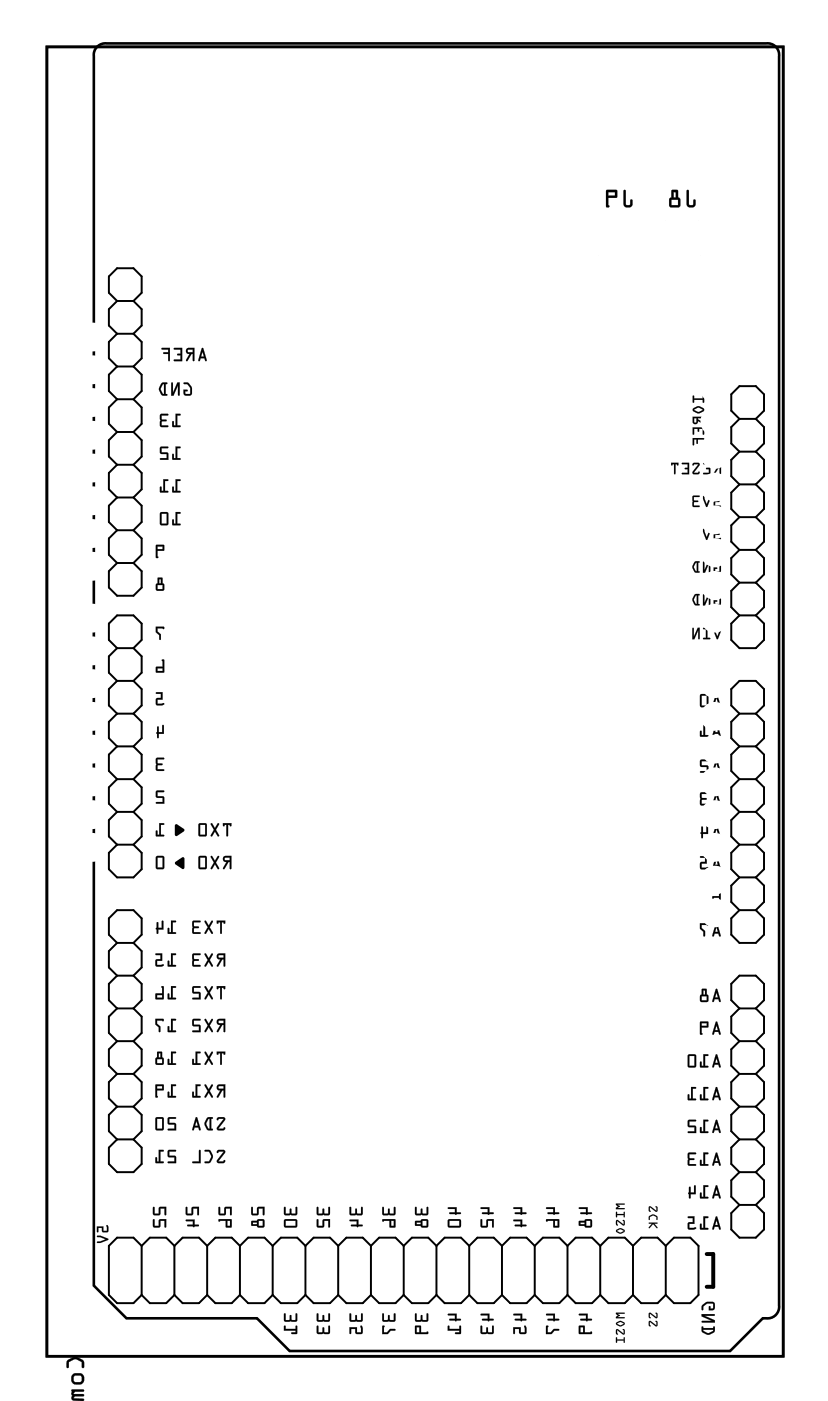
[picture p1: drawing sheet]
<svg xmlns="http://www.w3.org/2000/svg" width="64mm" height="109mm" viewBox="0 0 64 109" stroke-linecap="round" stroke-linejoin="round" font-family="sans-serif">
<path d="M3.6 3.6h57.1v101.6h-57.1zM7.6 3.6l.3-.2h.4h51.1a.9 .9 0 0 1 1 1v96.8a.96 .96 0 0 1-1.3 1l-2.5 2.6h-34.1l-2.6-2.6h-10.1l-2.5-2.5v-95.3a.9 .9 0 0 1 .3-.8z" fill="none" stroke="#000" stroke-width=".2"/>
<g fill="#000">
<path d="M12.2 56.4h.1v.4h.3v-.5h.1v.6h-.4l-.1 .4-.1-.5zM12.1 58.8h.6v.1h-.5v.3l.4 .1-.4 .1v.3h.5v.1h-.5l-.1-.1zM12.1 53.7h.5v.6h-.4v.3l.4-.1a.11 .11 0 0 1 .1 .2 .11 .11 0 0 1-.2 0l-.4-.1v-.4l.4-.1v-.3h-.4zM12.1 48.6h.6v.2l-.5-.1v.3l.3 .2-.1 .4h-.1v-.3l-.2-.3zM12.3 63.8l.4 .1v.1h-.2v.7h.2v.2l-.6-.1v-.4h.1v.3h.1zM12.1 61.3h.6v.1h-.5v.4h.5v.5h-.6v-.1h.5v-.3h-.4l-.1-.1zM13.6 64l.1-.1 .6 .5-.6 .4-.1-.1zM13.6 66.8l.6-.3 .1 .9h-.2l-.5-.4z"/>
<path d="M3.6 3.6h57.1v101.6h-57.1zM3.6 3.6v101.6h57.1v-101.6z"/>
<path d="M48.4 14.8l-.1 1a.36 .36 0 0 0 .4 .3 .36 .36 0 0 0 .3-.3v-.3h-.1l-.1 .4h-.3v-1.1zM47 14.8v1.2l.2 .1 .1-.1-.1-.1v-.6h.6l.1-.5-.1-.1zM47.2 14.9h.5v.3h-.5z"/>
<path d="M48.4 14.7l-.1 1.1a.37 .37 0 0 0 .4 .3 .37 .37 0 0 0 .4-.3v-.2a.1 .1 0 0 0-.1-.1 .1 .1 0 0 0-.1 .1l-.1 .3h-.2l-.1-1.1zM48.4 14.8h.1v1.1h.3l.2-.4v.3a.35 .35 0 0 1-.3 .3 .35 .35 0 0 1-.3-.3zM47 14.7v1.3l.2 .1a.09 .09 0 0 0 .1-.1 .09 .09 0 0 0-.1-.1v-.6h.6l.1-.5-.1-.1zM47 14.8l.8-.1 .1 .1-.1 .5h-.6v.6v.1v.1l-.2-.1zM47.2 14.9h.5v.3h-.5zM47.2 14.9v.3h.5v-.3z"/>
<path d="M53.3 14.8l-.1 1a.36 .36 0 0 0 .4 .3 .36 .36 0 0 0 .3-.3v-.3h-.1l-.1 .4h-.3v-1.1zM52.1 14.8v.5l-.2 .2v.5l.2 .1h.5l.2-.2v-.4l-.2-.2v-.5zM52.1 15.5h.5v.4h-.5zM52.2 14.9h.2v.4h-.2z"/>
<path d="M53.3 14.7l-.1 1.1a.37 .37 0 0 0 .4 .3 .37 .37 0 0 0 .3-.3v-.2a.1 .1 0 0 0-.1-.1 .1 .1 0 0 0 0 .1l-.1 .3h-.2l-.1-1.1zM53.3 14.8h.1v1.1h.3l.1-.4h.1v.3a.35 .35 0 0 1-.3 .3 .35 .35 0 0 1-.3-.3zM52.1 14.7v.6l-.2 .2v.5l.2 .1h.5l.2-.2v-.4l-.2-.2v-.5zM52.1 14.8h.5v.5l.1 .2v.4l-.1 .2h-.5l-.2-.1v-.5l.2-.2zM52.1 15.5h.5v.4h-.5zM52.1 15.5v.4h.5v-.4zM52.2 14.9h.2v.4h-.2zM52.2 14.9v.4h.2v-.4z"/>
<path d="M13.6 37.2v.9h-.1v-.3l-.1-.1v.5h.6v-.1h-.3v-.8h.3v-.1zM12.7 37.2v.9h-.2v-.3l-.1-.1v.5h.6v-.1h-.2v-.8h.2l.1-.1z"/>
<path d="M13.6 34.6v.9h-.1v-.3h-.1v.4l.6 .1v-.2h-.3v-.7h.3v-.1zM12.4 34.7v.4l.1 .1h.4v.3h-.4l-.1 .1 .7 .1-.1-.6h-.5v-.3h.5l.1-.1z"/>
<path d="M13.6 32.1v.9h-.1v-.3h-.1v.4h.6v-.1h-.3v-.8h.3v-.1zM12.4 32.1v.9l.1 .1h.5v-.1h-.5l.1-.3 .3-.1-.3-.1-.1-.3h.5l.1-.1z"/>
<path d="M13.6 37.2v.9h-.1v-.3l-.1-.1-.1 .5h.7v-.1h-.3v-.8h.3v-.1zM13.6 37.2h.4v.1h-.3v.8h.3v.1h-.6v-.5l.1 .1v.3h.1zM12.7 37.2v.9h-.2v-.3l-.1-.1v.5h.6v-.1h-.2v-.8h.2l.1-.1zM12.7 37.2h.3v.1h-.2v.8h.2v.1h-.6v-.5l.1 .1v.3h.2z"/>
<path d="M13.6 34.6v.9h-.1v-.3h-.1l-.1 .4 .7 .1v-.2h-.3v-.7h.3v-.1zM13.6 34.6l.4 .1v.1h-.3v.7h.3v.2l-.6-.1v-.4h.1v.3h.1zM12.4 34.7v.4l.1 .1h.4v.3h-.4l-.1 .1 .7 .1-.1-.6h-.5v-.3h.5l.1-.1zM12.4 34.7h.6v.1h-.5v.3h.5l.1 .6-.7-.1 .1-.1h.4v-.3l-.5-.1z"/>
<path d="M13.6 32.1v.9h-.1v-.3h-.1l-.1 .4h.7v-.1h-.3v-.8h.3v-.1zM13.6 32.1h.4v.1h-.3v.8h.3v.1h-.6v-.4h.1v.3h.1zM12.4 32.1v.9l.1 .1h.5v-.1h-.5l.1-.3 .3-.1-.3-.1-.1-.3h.5l.1-.1zM12.4 32.1h.6v.1h-.5v.3l.4 .1-.4 .1v.3h.5v.1h-.5l-.1-.1z"/>
<path d="M14.2 29.7l.1 .1h.2l.3 .3-.1 .5-.3-.1v-.1l.1-.1v-.1h-.3l.1 .4 .4 .1 .2-.1a.65 .65 0 0 0-.6-.9zM13.3 29.7v1h.2l.3-.8v.7l.1 .1v-1h-.1l-.4 .8v-.8zM12.5 29.7a.61 .61 0 0 0 0 .9l.4 .1 .1-.1h-.1v-.8l.1-.1zM12.6 29.8h.1v.8l-.1-.1-.1-.3z"/>
<path d="M14.2 29.7v.1h.3l.2 .2v.5h-.3v-.1h.1l.1-.1-.4-.1v.4l.2 .1h.4l.1-.2v-.5l-.3-.3zM14.3 29.7h.3a.68 .68 0 0 1 .2 1h-.4l-.2-.1v-.4l.3 .1h-.1v.3l.4-.1-.1-.5-.2-.2h-.2zM13.3 29.7v1h.2l.3-.8v.7l.1 .1v-1h-.1l-.4 .8v-.8zM13.3 29.7h.1v.8l.4-.8h.1v1l-.1-.1v-.7l-.3 .8h-.2zM12.5 29.7l-.2 .4 .1 .2 .2 .4h.3l.1-.1h-.1v-.8l.1-.1h-.3zM12.5 29.7h.5l-.2 .1v.8h.2l-.1 .1h-.3l-.2-.4v-.3zM12.6 29.8h.1v.8l-.1-.1-.1-.3zM12.6 29.8l-.1 .4 .1 .3 .1 .1v-.8z"/>
<path d="M15.6 27l-.2 1h.1l.1-.2h.3l.1 .2-.2-1zM15.7 27.3l.1 .4h-.2zM14.5 27a.24 .24 0 0 0-.1 .3 .24 .24 0 0 0 .3 .2l-.3 .5h.1l.4-.5v.4l.1 .1 .1-1zM14.6 27.1h.3v.2h-.3zM13.5 27v.1h.5v.3l-.3 .1 .3 .1v.3h-.5v.1h.6v-1zM12.5 27l.1 .1h.4v.2l-.4 .1 .4 .1v.4l.1 .1 .1-1z"/>
<path d="M15.7 27l-.3 1h.1l.1-.2h.3v.2h.1v-.1l-.2-.9zM15.7 27h.1l.2 1-.1-.2h-.3l-.1 .2-.1-.1zM15.7 27.3l.1 .4h-.2zM15.7 27.3l-.1 .4h.2zM14.5 27a.25 .25 0 0 0-.1 .3 .25 .25 0 0 0 .3 .2l-.3 .5h.1l.4-.5v.4l.1 .1 .1-1zM14.5 27h.6l-.1 1v-.1v-.5h-.1l-.4 .6h-.1l.3-.6a.24 .24 0 0 1-.3-.1 .24 .24 0 0 1 .1-.3zM14.6 27.1h.3v.2h-.3zM14.6 27.1v.2h.4v-.2zM13.5 27v.1h.5v.3l-.3 .1 .3 .1v.3h-.5v.1h.6v-1zM13.5 27h.6v1h-.6v-.1h.5v-.3l-.3-.1 .3-.1v-.3h-.5zM12.5 27l.1 .1h.4v.2l-.4 .1 .1 .1h.3v.4l.1 .1 .1-1zM12.5 27h.7l-.1 1-.1-.1v-.5h-.3l.3-.1v-.2h-.4z"/>
<path d="M53.7 30.7v.5h.1v-.2h.7v.2h.1v-.5h-.1v.2h-.7v-.2zM53.8 31.7v.2l.3 .2 .5-.3v-.1l-.4-.2zM53.8 31.8l.4-.2 .3 .2-.3 .2zM53.7 32.3v.4a.21 .21 0 0 0 .2 .2 .21 .21 0 0 0 .2-.2l.5 .2v-.1l-.5-.3v-.1h.4h.1zM53.8 32.4h.2v.4l-.2-.1zM53.7 33.1v.6h.1v-.4h.3l.1 .2v-.2h.3v.4h.1v-.6zM53.7 34l.1 .5v-.4h.2l.1 .3v-.3l.5-.1z"/>
<path d="M53.7 30.7v.5h.1v-.2h.7v.2h.1v-.5h-.1v.2h-.7v-.2zM53.7 30.7h.1v.2h.7l.1-.2v.5h-.1v-.2h-.7l-.1 .2zM53.8 31.7v.2l.3 .2 .5-.3v-.1l-.4-.2zM53.8 31.7l.4-.2 .3 .1 .1 .2-.3 .2-.2 .1-.3-.2zM53.8 31.8l.4-.2 .3 .2-.3 .1zM53.8 31.8l.4 .2 .3-.2-.3-.2zM53.7 32.3v.4a.21 .21 0 0 0 .2 .2 .21 .21 0 0 0 .2-.2l.5 .2v-.1l-.5-.3v-.1h.4h.1zM53.7 32.3l.9 .1h-.1h-.4v.1l.5 .3v.1l-.5-.3a.2 .2 0 0 1-.1 .3 .2 .2 0 0 1-.3-.2zM53.8 32.4h.2v.4l-.2-.1zM53.8 32.4v.3l.2 .1v-.4zM53.7 33.1v.6h.1v-.4h.3l.1 .2v-.2h.3v.4h.1v-.6zM53.7 33.1h.9v.6h-.1v-.4h-.3v.2l-.1-.2h-.3v.4h-.1zM53.7 34l.1 .5v-.4h.2l.1 .3v-.3l.5-.1zM53.7 34h.9l-.5 .1v.3l-.1-.3h-.2v.4z"/>
<path d="M55.4 35.9a.21 .21 0 0 0 0 .3 .21 .21 0 0 0 .2 .1l-.3 .4 .1 .1 .3-.5h.1v.4l.1 .1v-.9zM55.5 36h.3v.2h-.3zM54.5 35.9l.1 .1h.4v.3h-.3l.3 .1v.3h-.4h-.1l.6 .1v-.9zM53.7 35.9v.2l.1-.1h.3l-.4 .7 .1 .1h.4v-.2l-.1 .1h-.3l.5-.7-.2-.1zM52.9 35.9v.1h.4v.3h-.2l.2 .1v.3h-.4l.5 .1v-.9zM52 35.9l.1 .2 .2-.1v.7v.1l.1-.8 .2 .1v-.2z"/>
<path d="M55.4 38.5l-.1 .8h.6v-.1h-.4v-.2l.3-.1-.3-.1v-.3h.4zM54.5 38.4v.3l.2 .6h.1l.3-.6v-.2h-.1l-.2 .6-.2-.6zM53.7 38.5v.8h.5v-.1h-.4v-.2l.3-.1-.3-.1v-.3h.4h.1z"/>
<path d="M55.4 35.9a.21 .21 0 0 0-.1 .3 .21 .21 0 0 0 .3 .1l-.3 .5h.1l.3-.5h.1v.4l.1 .1v-.9zM55.4 35.9h.5v.9l-.1-.1v-.4h-.1l-.3 .5-.1-.1 .3-.4a.21 .21 0 0 1-.2-.1 .21 .21 0 0 1 0-.3zM55.5 36h.3v.2h-.3zM55.5 36v.2h.3v-.2zM54.5 35.9v.1h.5v.3h-.3l.3 .1v.3h-.4l-.1 .1h.6v-.9zM54.5 35.9h.6v.9l-.6-.1h.1h.4v-.3l-.3-.1h.3v-.3h-.4zM53.7 35.9v.2l.1-.1h.3l-.4 .7 .1 .1h.4v-.2l-.1 .1h-.3l.4-.6 .1-.1-.2-.1zM53.7 35.9h.4l.1 .1v.1l-.4 .6h.3l.1-.1v.2l-.5-.1 .4-.7h-.3l-.1 .1zM52.9 35.9v.1h.4v.3h-.2l.2 .1v.3h-.4v.1h.5v-.9zM52.9 35.9h.5v.9l-.5-.1h.4v-.3l-.2-.1h.2v-.3h-.4zM52 35.9l.1 .2 .2-.1v.7v.1l.1-.8 .2 .1v-.2zM52 35.9h.6v.2l-.2-.1-.1 .8v-.1v-.7l-.2 .1z"/>
<path d="M55.4 38.5l-.1 .8h.2h.4v-.1h-.4v-.2l.3-.1-.3-.1v-.3l.4 .1v-.1zM55.4 38.5h.5h-.5l.1 .3 .3 .1h-.3l-.1 .3h.5v.1h-.5zM54.5 38.4v.3l.2 .6h.1l.3-.6v-.2h-.1l-.2 .6-.2-.6zM54.5 38.5h.1l.2 .6 .2-.6h.1v.2l-.3 .6h-.1l-.2-.6zM53.7 38.5v.8h.1h.4v-.1h-.4v-.2l.4-.1-.4-.1v-.3l.4 .1 .1-.1zM53.7 38.5h.6h-.1h-.4v.3l.3 .1h-.3v.3h.4v.1h-.5z"/>
<path d="M12.2 56.3v.5h-.1l.1 .5 .1-.4h.4v-.6h-.1v.5h-.3v-.4zM12.2 56.4h.1v.4h.3v-.5h.1v.6h-.4l-.1 .3-.1-.4z"/>
<path d="M12.6 51.2v.5h-.5v.5l.6-.1v-.9zM12.2 51.8h.4v.2h-.4z"/>
<path d="M12.2 44.8v.4l-.1 .2v.3l.1 .1h.5v-.4l-.1-.2v-.4zM12.2 45.4h.4v.3h-.4zM12.3 44.9h.2v.3h-.2z"/>
<path d="M12.1 42.3v.9l.1 .1 .1-.1-.1-.5h.5v-.4zM12.2 42.4h.4v.2h-.4z"/>
<path d="M12.1 58.8v.9l.1 .1h.5v-.1h-.5v-.3l.4-.1-.4-.1v-.3h.5v-.1zM12.1 58.8h.6v.1h-.5v.3l.4 .1-.4 .1v.3h.5v.1h-.5l-.1-.1z"/>
<path d="M12.1 53.7v.1h.4v.3l-.4 .1v.4l.1 .1h.5v-.2l-.5 .1v-.3h.4v-.6zM12.1 53.7h.5v.6h-.4v.3l.5-.1a.11 .11 0 0 1 0 .2 .11 .11 0 0 1-.2 0l-.4-.1v-.4l.4-.1v-.3h-.4z"/>
<path d="M12.6 51.2v.5h-.5v.5l.6-.1v-.9zM12.6 51.2h.1v.9l-.6 .1v-.5h.5zM12.2 51.8h.4v.2h-.4zM12.2 51.8v.2h.4v-.2z"/>
<path d="M12.1 48.6v.4l.2 .3v.3h.1l.1-.4-.3-.2v-.3l.5 .1v-.2zM12.1 48.6h.6v.2l-.5-.1v.3l.3 .2-.1 .4v-.3l-.3-.3z"/>
<path d="M12.2 44.8v.4l-.1 .2v.3l.1 .1h.5v-.4l-.1-.2v-.4zM12.2 44.8h.4v.4l.1 .2v.4h-.5l-.1-.1v-.3l.1-.2zM12.2 45.4h.4v.3h-.4zM12.2 45.4v.3h.4v-.3zM12.3 44.9h.2v.3h-.2zM12.3 44.9v.3h.2v-.3z"/>
<path d="M12.1 42.3v.9l.1 .1 .1-.1-.1-.1v-.4h.5v-.4v-.1zM12.1 42.3h.6v.4h-.5l.1 .5-.1 .1-.1-.1zM12.2 42.4h.4v.2h-.4zM12.2 42.4v.2h.4v-.2z"/>
<path d="M13.6 39.7v.9h-.1v-.3h-.1v.4h.6v-.1h-.3v-.8h.3zM12.4 39.8v.9h.1h.5l.1-.1-.1-.8-.1-.1zM12.5 39.8h.4v.8h-.4z"/>
<path d="M13.6 39.7v.9h-.1v-.3h-.1l-.1 .4h.7v-.1h-.3v-.8h.3v-.1zM13.6 39.7l.4 .1h-.3v.8h.3v.1h-.6v-.4h.1v.3h.1zM12.4 39.7v1h.1h.5l.1-.1v-.8l-.2-.1zM12.4 39.8l.5-.1 .1 .1 .1 .8-.1 .1h-.5h-.1zM12.5 39.8h.4v.8h-.4zM12.5 39.8v.8h.4v-.8z"/>
<path d="M55.5 53.9l-.3 .9h.1l.1-.2h.3l.1 .2-.2-.9zM55.6 54.1l.1 .4h-.2zM54.3 53.9v.9l.1 .1 .5-.1v-.1v-.8l-.1-.1zM54.4 54h.4v.7h-.4z"/>
<path d="M55.5 56.1l-.3 1h.1l.1-.2h.3l.1 .2-.2-.9zM55.6 56.4l.1 .4h-.2zM54.5 56.1v.9h-.1v-.3h-.1v.4h.6v-.1h-.2v-.8h.2z"/>
<path d="M55.5 58.9l-.3 1h.1l.1-.2h.3l.1 .2-.2-.9zM55.6 59.2l.1 .4h-.2zM54.3 58.9v.5l.1 .1h.4v.3h-.5v.1h.6v-.5h-.5v-.4h.5v-.1z"/>
<path d="M55.5 53.8l-.3 1h.1l.1-.2h.3l.1 .2 .1 .1v-.1l-.3-.9zM55.5 53.9h.1l.2 .9-.1-.2h-.3l-.1 .2h-.1zM55.6 54.1l.1 .4h-.2zM55.6 54.1l-.2 .4h.3zM54.3 53.9v.9l.1 .1h.5v-.2v-.8l-.1-.1zM54.3 53.9l.5-.1 .1 .1v.8l-.1 .1h-.4h-.1zM54.4 54h.4v.7h-.4zM54.4 53.9v.8h.4v-.8z"/>
<path d="M55.5 56.1l-.3 1h.1l.1-.2h.3l.1 .2h.1l-.3-.9zM55.5 56.1l.1 .1 .2 .9-.1-.2h-.3l-.1 .2h-.1zM55.6 56.4l.1 .4h-.2zM55.6 56.4l-.2 .4h.3zM54.5 56.1v.9h-.1v-.3h-.1v.4h.6v-.1h-.2v-.8h.2v-.1zM54.5 56.1l.4 .1h-.2v.8h.2v.1h-.6v-.4h.1v.3h.1z"/>
<path d="M55.5 58.9l-.3 1h.1l.1-.2h.3l.1 .2h.1l-.3-1zM55.5 58.9l.1 .1 .2 .9-.1-.2h-.3l-.1 .2h-.1zM55.6 59.2l.1 .4h-.2zM55.6 59.2l-.2 .4h.3zM54.3 58.9v.5l.1 .1h.4v.3h-.5v.1h.6v-.5h-.5v-.4h.5v-.1zM54.3 58.9h.6v.1h-.5v.4h.5v.5h-.6v-.1h.5v-.3l-.5-.1z"/>
<path d="M55.4 46.1v.1h.2l.2 .3-.1 .3h-.2v-.1h.1v-.1h-.3l.1 .3 .3 .1 .2-.1a.56 .56 0 0 0-.5-.8zM54.5 46.1v.9h.2l.3-.7v.6v.1l.1-.9h-.2l-.3 .7v-.7zM53.9 46.1a.53 .53 0 0 0 0 .8h.4l-.2-.1v-.6l.2-.1zM54 46.2v.6l-.2-.3z"/>
<path d="M55.4 43.5v.1l.2 .1 .2 .2-.1 .4h-.2v-.2h.1v-.1h-.3l.1 .4h.3l.2-.1a.56 .56 0 0 0-.5-.8zM54.5 43.5v.9h.2l.3-.7v.7l.1-.9h-.2l-.3 .7v-.6zM53.9 43.6a.53 .53 0 0 0 0 .8h.4l-.2-.1v-.7h.2zM54 43.6v.7l-.2-.3z"/>
<path d="M55.4 48.7l-.1 .2 .3 .6 .1 .1 .2-.6v-.3h-.1l-.2 .7-.2-.7zM54.5 48.7v.1h.2v.7h-.2l.5 .1v-.1h-.1v-.7h.1l.1-.1zM53.7 48.7v.9h.1l.3-.7v.6l.1 .1 .1-.9h-.2l-.3 .7v-.7z"/>
<path d="M55.4 41v.1h.3v.3h-.3l-.1 .4 .4 .1a.1 .1 0 0 0 .2 0 .11 .11 0 0 0-.1-.2l-.3 .1v-.3h.3v-.5zM54.5 41v.2l.2 .6 .1 .1 .3-.7v-.2h-.1l-.2 .7-.2-.7z"/>
<path d="M55.4 46.1v.1h.2l.2 .2v.4h-.3v-.1h.1v-.1l-.3-.1v.4l.1 .1h.4l.1-.2v-.4l-.3-.3zM55.4 46.1h.3a.59 .59 0 0 1 .1 .8h-.4v-.1l-.1-.2h.3l-.2 .1 .1 .1h.3v-.4l-.2-.2h-.2zM54.5 46.1v.9h.2l.3-.7v.6v.1l.1-.9h-.2l-.3 .7v-.7zM54.5 46.1h.1v.7l.3-.7h.2l-.1 .8v-.6l-.3 .7h-.2zM53.9 46.1l-.2 .4v.1l.2 .3 .3 .1v-.1l-.1-.1v-.6l.2-.1zM53.9 46.1h.3l-.1 .1v.6l.1 .1h-.3l-.2-.3v-.2zM54 46.2v.6l-.2-.3zM54 46.2l-.2 .3 .1 .3h.1v-.6z"/>
<path d="M55.4 43.5v.1l.2 .1 .2 .2v.3l-.3 .1v-.2h.1v-.1h-.3v.3l.1 .1h.4l.1-.2v-.3l-.3-.4zM55.4 43.5l.3 .1a.59 .59 0 0 1 .1 .8h-.4v-.1l-.1-.3h.3l-.2 .1 .1 .2 .3-.1v-.3l-.2-.3h-.2zM54.5 43.5v.9h.2l.3-.7v.7l.1-.9h-.2l-.3 .7v-.6zM54.5 43.5l.1 .1v.6l.3-.7h.2l-.1 .9v-.7l-.3 .7h-.2zM53.9 43.6l-.2 .3v.2l.2 .3h.3v-.1h-.1v-.7h.2zM53.9 43.6h.3h-.1v.7h.1v.1h-.3l-.2-.3v-.2zM54 43.7v-.1v.7l-.2-.3zM54 43.6l-.2 .4 .1 .3h.1v-.7z"/>
<path d="M55.4 48.7l-.1 .3 .3 .5 .1 .1 .2-.6v-.3h-.1l-.2 .7-.1-.7zM55.4 48.7l.2 .7 .2-.7h.1v.3l-.2 .6-.1-.1-.3-.6zM54.5 48.7v.1h.2v.7h-.2l.5 .1v-.1h-.1v-.7h.1l.1-.1zM54.5 48.7h.6l-.3 .1v.7h.2v.1l-.5-.1h.2v-.7h-.2zM53.7 48.7v.9h.1l.3-.7v.6l.1 .1 .1-.9h-.2l-.3 .7v-.7zM53.7 48.7h.1v.7l.3-.7h.2l-.1 .9-.1-.1v-.6l-.3 .7h-.1z"/>
<path d="M55.4 41v.1h.3v.3h-.3l-.1 .4 .2 .1 .4-.1v-.1l-.4 .1v-.3h.3v-.5zM55.4 41h.4v.5h-.4v.3l.4-.1a.11 .11 0 0 1 .1 .2 .1 .1 0 0 1-.2 0l-.3-.1v-.4h.3v-.3h-.3zM54.5 41v.2l.2 .6 .1 .1 .3-.6v-.3h-.1l-.2 .7-.2-.7zM54.5 41h.1l.2 .7 .2-.7h.1v.2l-.3 .7-.1-.1-.2-.6z"/>
<path d="M12.1 66.4v.9l.1 .1h.5v-.1v-.8l-.1-.1zM12.2 66.5h.4v.8h-.4z"/>
<path d="M12.1 66.4v.9l.1 .1h.5v-.1v-.8l-.1-.1zM12.1 66.4h.5l.1 .1v.8v.1h-.5l-.1-.1zM12.2 66.5h.4v.8h-.4zM12.2 66.5v.8h.4v-.8z"/>
<path d="M12.3 63.8v.9h-.1v-.3h-.1v.4l.6 .1v-.2h-.2v-.7h.2v-.1zM12.3 63.8l.4 .1v.1h-.2v.7l.2 .1v.1l-.6-.1v-.4h.1v.3h.2z"/>
<path d="M12.1 61.3v.5l.1 .1h.4v.3h-.5v.1h.6v-.5h-.5v-.4h.5v-.1zM12.1 61.3h.6v.1h-.5v.4h.5v.5h-.6v-.1h.5v-.3l-.5-.1z"/>
<path d="M16.8 76.5v.2l.3-.1v.8l.1 .1v-.9l.2 .1 .1-.2zM15.9 76.5l.2 .5-.2 .5h.1l.2-.4 .3 .4v-.1l-.2-.4 .2-.5h-.1l-.2 .4-.2-.4zM14.9 76.5v.5l.1 .1h.4v.3h-.4l-.1 .1h.7l-.1-.5-.5-.1v-.3h.5l.1-.1zM13.3 76.5v.9h-.2v-.3l-.1-.1v.5h.6v-.1h-.2v-.8h.2l.1-.1zM12.5 76.5l.1 .5-.5 .1v.4h.6v-1zM12.2 77.2h.4v.2h-.4z"/>
<path d="M16.9 79.1a.24 .24 0 0 0-.1 .3 .24 .24 0 0 0 .3 .1l-.3 .5h.1l.3-.5h.1v.5h.1l.1-1zM17 79.2h.3v.2h-.3zM15.9 79l.2 .5-.2 .5h.1l.2-.3 .3 .3v-.1l-.2-.4 .2-.4h-.1l-.2 .3-.2-.3zM14.9 79.1v.4l.1 .1h.4v.3h-.4l-.1 .1 .7 .1-.1-.6h-.5v-.3h.5l.1-.1zM13.3 79v.9h-.2v-.3h-.1v.4h.6v-.1h-.2v-.7l.2-.1h.1zM12 79l.1 .4 .2 .3v.3h.1v-.4l-.2-.2v-.2h.4l.1-.1z"/>
<path d="M16.9 74a.24 .24 0 0 0-.1 .3 .24 .24 0 0 0 .3 .1l-.3 .5 .1 .1 .3-.6h.1v.5l.1 .1 .1-1.1zM17 74.1h.3v.2h-.3zM15.9 74l.2 .5-.2 .4h.1l.2-.3 .3 .4v-.1l-.2-.4 .2-.5h-.1l-.2 .3-.2-.3zM14.9 74v.9l.1 .1h.5v-.2h-.5l.1-.3h.3l-.3-.1-.1-.3h.5l.1-.1zM13.3 73.9v.9h-.2v-.3h-.1v.4l.6 .1v-.2h-.2v-.7h.2l.1-.1zM12.1 74v.1h.3v.3h-.3v.5l.4 .1a.11 .11 0 0 0 .1 0 .11 .11 0 0 0 0-.2h-.4v-.3h.4v-.6z"/>
<path d="M16.8 71.4v.2l.3-.1v.9h.1v-.9l.2 .1 .1-.2zM15.9 71.4l.2 .5-.2 .5h.1l.2-.4 .3 .4v-.1l-.2-.4 .2-.5h-.1l-.2 .4-.2-.4zM14.9 71.4v.9l.1 .1h.5v-.1h-.5l.1-.3 .3-.1-.3-.1-.1-.3h.5l.1-.1zM13.3 71.4v.9h-.2v-.3h-.1v.4h.6v-.1h-.2v-.8h.2l.1-.1zM12.2 71.5l-.1 .5 .1 .4 .1-.3h.4v-.6l-.2-.1v.6h-.2v-.4z"/>
<path d="M16.8 76.5v.2l.3-.1v.8l.1 .1v-.9l.2 .1 .1-.2zM16.8 76.5h.7l-.1 .2-.1-.1h-.1v.9l-.1-.1v-.8h-.2v.1zM15.9 76.5l.2 .5-.2 .5h.1l.2-.4 .3 .4v-.1l-.2-.4 .2-.5h-.1l-.2 .4-.2-.4zM15.9 76.5h.1l.2 .4 .2-.4h.1l-.2 .5 .2 .4v.1l-.3-.4-.2 .4h-.1l.2-.5zM14.9 76.5v.5l.1 .1h.4v.3h-.4l-.1 .1h.7l-.1-.5-.5-.1v-.3h.5l.1-.1zM14.9 76.5h.7l-.1 .1h-.5v.3l.5 .1 .1 .5h-.7l.1-.1h.4v-.3l-.5-.1zM13.3 76.5v.9h-.2v-.3l-.1-.1v.5h.6v-.1h-.2v-.8h.2l.1-.1zM13.3 76.5h.3v.1h-.2v.8h.2v.1h-.6v-.4h.1v.3h.2zM12.5 76.5l.1 .5-.5 .1v.4h.6v-1zM12.5 76.5h.2v1h-.6v-.4l.5-.1zM12.2 77.2h.4v.2h-.4zM12.2 77.2v.2h.4v-.2z"/>
<path d="M16.9 79.1a.25 .25 0 0 0-.1 .3 .25 .25 0 0 0 .3 .1l-.3 .5h.1l.3-.5h.1v.5l.1 .1 .1-1.1zM16.9 79.1l.6-.1-.1 1h-.1v-.5h-.1l-.3 .5h-.1l.3-.5a.24 .24 0 0 1-.3-.1 .24 .24 0 0 1 .1-.3zM17 79.2h.3v.2l-.3-.1zM17 79.2v.2h.3v-.3zM15.9 79l.2 .5-.2 .5h.1l.2-.3 .3 .4v-.2l-.2-.4 .2-.4-.1-.1-.2 .4-.2-.4zM15.9 79l.1 .1 .2 .3 .2-.3h.1l-.2 .4 .2 .4v.1l-.3-.3-.2 .3h-.1l.2-.5zM14.9 79.1v.4l.1 .1h.4v.3h-.4l-.1 .1 .7 .1-.1-.6h-.5v-.3h.5l.1-.1zM14.9 79.1h.7h-.1h-.5v.4h.5l.1 .6-.7-.1 .1-.1h.4v-.3l-.5-.1zM13.3 79v.9h-.2v-.3h-.1v.4l.6 .1v-.2h-.2v-.7h.2l.1-.1zM13.3 79l.3 .1h-.2v.8h.2v.1h-.6v-.4h.1v.3h.2zM12 79v.5l.3 .2v.3l.1 .1v-.5l-.2-.2v-.2h.4l.1-.1zM12 79l.7 .1-.1 .1-.4-.1v.3l.2 .2v.4h-.1v-.3l-.2-.3z"/>
<path d="M16.9 74a.25 .25 0 0 0-.1 .3 .25 .25 0 0 0 .3 .1l-.3 .5 .1 .1 .3-.6h.1v.5l.1 .1 .1-1.1zM16.9 74l.6-.1-.1 1.1-.1-.1v-.5h-.1l-.3 .5h-.1l.3-.5a.24 .24 0 0 1-.3-.1 .24 .24 0 0 1 .1-.3zM17 74.1h.3v.2h-.3zM17 74.1v.2h.3v-.2zM15.9 74l.2 .5-.2 .4h.1l.2-.3 .3 .4v-.1l-.2-.4 .2-.5h-.1l-.2 .3-.2-.3zM15.9 74h.1l.2 .3 .2-.3h.1l-.2 .5 .2 .4v.1l-.3-.4-.2 .3h-.1l.2-.4zM14.9 74v.9l.1 .1h.5v-.2h-.5l.1-.3h.3l-.3-.1-.1-.3h.5l.1-.1zM14.9 74h.7l-.1 .1h-.5l.1 .3 .3 .1h-.3l-.1 .3h.5v.2h-.5l-.1-.1zM13.3 73.9v.9h-.2v-.3h-.1v.4l.6 .1v-.2h-.2v-.7h.2l.1-.1zM13.3 73.9l.3 .1v.1h-.2v.7h.2v.2l-.6-.1v-.4h.1v.3h.2zM12.1 74v.1h.3v.3h-.3l-.1 .5 .2 .1 .5-.1-.1-.1h-.4v-.3h.4v-.6zM12.1 74l.5-.1v.6h-.4v.3h.4a.11 .11 0 0 1 0 .2 .11 .11 0 0 1-.1 0l-.4-.1v-.5h.3v-.3h-.3z"/>
<path d="M16.8 71.4v.2l.3-.1v.9h.1v-.9l.2 .1 .1-.2zM16.8 71.4h.7l-.1 .2-.1-.1h-.1v.9h-.1v-.9h-.2v.1zM15.9 71.4l.2 .5-.2 .5h.1l.2-.4 .3 .4v-.1l-.2-.4 .2-.5h-.1l-.2 .4-.2-.4zM15.9 71.4h.1l.2 .4 .2-.4h.1l-.2 .5 .2 .4v.1l-.3-.4-.2 .4h-.1l.2-.5zM14.9 71.4v.9l.1 .1h.5v-.1h-.5l.1-.3 .3-.1-.3-.1-.1-.3h.5l.1-.1zM14.9 71.4h.7l-.1 .1h-.5l.1 .3 .3 .1-.3 .1-.1 .3h.5v.1h-.5l-.1-.1zM13.3 71.4v.9h-.2v-.3h-.1v.4h.6v-.1h-.2v-.8h.2l.1-.1zM13.3 71.4h.3v.1h-.2v.8h.2v.1h-.6v-.4h.1v.3h.2zM12.2 71.5l-.1 .5 .1 .4 .1-.3h.4v-.6l-.2-.1v.6h-.2v-.5zM12.2 71.5l.1 .1v.4h.2v-.6l.2 .1v.6h-.4l-.1 .3-.1-.4z"/>
<path d="M17.3 63.8v.3l.3-.1v.8v.1l.1-.9 .2 .1v-.3zM16.4 63.9l.2 .5-.3 .4h.2l.2-.3 .3 .4v-.1l-.3-.4 .3-.5h-.1l-.2 .3-.2-.3zM15.4 63.9v.9l.1 .1h.5v-.2v-.8l-.1-.1zM15.5 64h.4v.7h-.4z"/>
<path d="M17.3 66.4a.24 .24 0 0 0 0 .3 .24 .24 0 0 0 .3 .2l-.3 .5h.1l.3-.5h.1v.4l.1 .1v-1zM17.4 66.5h.4v.2h-.3zM16.4 66.4l.2 .5-.3 .5h.2l.2-.4 .3 .4v-.1l-.3-.4 .3-.5h-.1l-.2 .4-.2-.4zM15.4 66.4v.9l.1 .1h.5v-.1v-.8l-.1-.1zM15.5 66.5h.4v.8h-.4z"/>
<path d="M17.3 63.8v.3l.3-.1-.1 .8 .1 .1 .1-.9 .2 .1 .1-.3zM17.3 63.8h.6v.3l-.1-.1h-.1l-.1 .9v-.1v-.8h-.2l-.1 .1zM16.4 63.9l.2 .5-.3 .4h.2l.2-.3 .3 .4v-.1l-.3-.4 .3-.5h-.1l-.2 .3-.2-.3zM16.4 63.9h.1l.2 .3 .2-.3h.1l-.3 .5 .3 .4v.1l-.3-.4-.2 .3h-.2l.3-.4zM15.4 63.9v.9l.1 .1h.5v-.2v-.8l-.1-.1zM15.4 63.9l.5-.1 .1 .1v.8v.2h-.5l-.1-.1zM15.5 64h.4v.7h-.4zM15.5 64v.7h.4v-.7z"/>
<path d="M17.3 66.4a.25 .25 0 0 0 0 .3 .25 .25 0 0 0 .3 .2l-.3 .5h.1l.3-.5h.1v.4l.1 .1 .1-1zM17.4 66.4h.5v1l-.1-.1v-.5h-.1l-.3 .6h-.1l.3-.6a.24 .24 0 0 1-.3-.1 .24 .24 0 0 1 .1-.3zM17.4 66.5h.4v.2h-.3zM17.4 66.5l.1 .2h.3v-.2zM16.4 66.4l.2 .5-.3 .5h.2l.2-.4 .3 .4v-.1l-.3-.4 .3-.5h-.1l-.2 .4-.2-.4zM16.4 66.4h.1l.2 .4 .2-.4h.1l-.3 .5 .3 .4v.1l-.3-.4-.2 .4h-.2l.3-.5zM15.4 66.4v.9l.1 .1h.5v-.1v-.8l-.1-.1zM15.4 66.4h.5l.1 .1v.8v.1h-.5l-.1-.1zM15.5 66.5h.4v.8h-.4zM15.5 66.5v.8h.4v-.8z"/>
<path d="M55.7 69l.1 .5h-.6l.1 .5 .6-.1v-.9zM55.4 69.6h.4v.2h-.4z"/>
<path d="M55.5 61.5l-.3 .9 .1 .1 .1-.3h.3l.1 .3-.2-1zM55.6 61.7l.1 .4h-.2zM54.3 61.5v.9l.1 .1h.5v-.2h-.5v-.3h.4l-.4-.1v-.3h.5v-.1z"/>
<path d="M55.5 64l-.3 1h.1l.1-.2h.3l.1 .2-.2-1zM55.6 64.3l.1 .4h-.2zM54.4 64.1l-.1 .5 .1 .4 .1-.3h.4v-.7h-.1v.5h-.3v-.4z"/>
<path d="M55.5 66.4l-.3 1h.1l.1-.2h.3l.1 .2-.2-1zM55.6 66.7l.1 .4h-.2zM54.3 66.4v.1h.4v.3l-.4 .1v.4l.4 .1a.11 .11 0 0 0 .2 0 .11 .11 0 0 0-.1-.2l-.4 .1v-.3h.4v-.6z"/>
<path d="M55.5 71.6l-.3 1h.1l.1-.2h.3l.1 .2-.2-1zM55.6 71.9l.1 .4h-.2zM54.3 71.6v.4l.2 .3v.3h.1l.1-.4-.3-.2v-.3l.5 .1v-.2z"/>
<path d="M55.5 76.7l-.3 1h.1l.1-.2h.3l.1 .2-.2-1zM55.6 77l.1 .4h-.2zM54.4 76.7v.4l-.1 .2v.3l.1 .1h.5v-.4l-.1-.2v-.4zM54.4 77.3h.4v.3h-.4zM54.5 76.8h.2v.3h-.2z"/>
<path d="M55.7 69l.1 .5h-.6l.1 .5 .6-.1v-.9zM55.7 69h.2v.9l-.6 .1v-.5h.5zM55.4 69.6h.4v.2h-.4zM55.4 69.6v.2h.4v-.2z"/>
<path d="M55.5 61.5l-.3 .9 .1 .1 .1-.3h.3l.1 .2 .1 .1v-.1l-.3-.9zM55.5 61.5h.1l.2 1-.1-.3h-.3l-.1 .3-.1-.1zM55.6 61.8l.1 .3h-.2zM55.6 61.7l-.2 .4h.3zM54.3 61.5v.9l.1 .1h.5v-.2h-.5v-.2l.4-.1-.4-.1v-.3h.5v-.1zM54.3 61.5h.6v.1h-.5v.3l.4 .1h-.4v.3l.5 .1v.1h-.5l-.1-.1z"/>
<path d="M55.5 64l-.3 1h.1l.1-.2h.3l.1 .2h.1v-.1l-.3-.9zM55.5 64h.1l.2 1-.1-.2h-.3l-.1 .2-.1-.1zM55.6 64.3l.1 .4h-.2zM55.6 64.3l-.2 .4h.3zM54.4 64.1v.4l-.1 .1 .1 .4 .1-.3h.4v-.7h-.1v.5h-.3v-.4zM54.4 64.1h.1v.5h.3v-.6h.1v.7h-.4l-.1 .3-.1-.4z"/>
<path d="M55.5 66.4l-.3 1h.1l.1-.2h.3l.1 .2h.1l-.3-1zM55.5 66.4h.1l.2 1-.1-.2h-.3l-.1 .2h-.1zM55.6 66.7l.1 .4h-.2zM55.6 66.7l-.2 .4h.3zM54.3 66.4v.1h.4v.3l-.4 .1v.4l.1 .1h.5v-.2l-.5 .1v-.3h.4v-.6zM54.3 66.4h.5v.6h-.4v.3l.4-.1a.11 .11 0 0 1 .1 .2 .11 .11 0 0 1-.2 0l-.4-.1v-.4h.4v-.4h-.4z"/>
<path d="M55.5 71.6l-.3 1h.1l.1-.2h.3l.1 .2h.1l-.3-1zM55.5 71.6h.1l.2 1-.1-.2h-.3l-.1 .2h-.1zM55.6 71.9l.1 .4h-.2zM55.6 71.9l-.2 .4h.3zM54.3 71.6v.4l.2 .3v.3h.1l.1-.4-.3-.2v-.3l.5 .1v-.2zM54.3 71.6h.6v.2l-.5-.1v.3l.3 .2-.1 .4-.1-.3-.2-.3z"/>
<path d="M55.5 76.7l-.3 1h.1l.1-.2h.3l.1 .2h.1v-.1l-.3-.9zM55.5 76.7h.1l.2 1-.1-.2h-.3l-.1 .2-.1-.1zM55.6 77l.1 .4h-.2zM55.6 77l-.2 .4h.3zM54.4 76.7v.4l-.1 .2v.3l.1 .1h.5v-.4l-.1-.2v-.4zM54.4 76.7h.4v.4l.1 .2v.4h-.5l-.1-.1v-.3l.1-.2zM54.4 77.3h.4v.3h-.4zM54.4 77.3v.3h.4v-.3zM54.5 76.8h.2v.3h-.2zM54.5 76.8v.3h.2v-.3z"/>
<path d="M7.5 95.1l.1 .5v-.4h.3l.1 .4h.3l.1-.4a.1 .1 0 0 0 0-.1 .1 .1 0 0 0-.2 0l.1 .4h-.3v-.4zM7.5 95.8v.1l.7 .2-.7 .2v.1h.3l.6-.3-.6-.3z"/>
<path d="M7.5 95.1v.5l.1-.1v-.3h.3l.1 .4 .4-.1-.1-.5-.1 .1 .1 .4h-.3v-.4zM7.5 95.1h.5v.4h.3v-.4a.09 .09 0 0 1 .1 0 .09 .09 0 0 1 0 .1l-.1 .4h-.3l-.1-.4h-.3v.4zM7.5 95.8v.1l.7 .2-.7 .2v.1h.3l.6-.2v-.1l-.6-.3zM7.5 95.9l.3-.1 .6 .3-.6 .3h-.2v-.1l.6-.2-.6-.2z"/>
<path d="M11.9 93.6v.5v.1h.5v-.5h.4v.5h.1v-.6h-.6v.5h-.3v-.5zM11.9 94.6v.5v.1h.5v-.5h.4v.5h.1v-.7l-.6 .1v.5h-.3v-.5z"/>
<path d="M11.9 93.6v.5v.2l.5-.1v-.5h.4v.5h.1v-.6h-.6v.5h-.3v-.5zM11.9 93.6h.1v.5h.3l.1-.5h.5v.6h-.1v-.5h-.4v.5h-.5v-.1zM11.9 94.6v.5v.1h.5v-.5h.4v.5h.1v-.7l-.6 .1v.5h-.3v-.5zM11.9 94.6h.1v.5h.3l.1-.5 .5-.1v.7h-.1v-.5h-.4v.5h-.5v-.1z"/>
<path d="M14.4 93.6v.5l.1 .1h.4l.1-.5h.3v.5h.1v-.6h-.5l-.1 .5h-.3v-.5zM14.4 94.6v.1h.6v.3h-.4v.1l.4 .1 .4-.1v-.1h-.3v-.4z"/>
<path d="M14.4 93.6v.5l.1 .2 .4-.1 .1-.5h.3v.5h.1v-.6h-.5l-.1 .5h-.3v-.5zM14.4 93.6h.1v.5h.4v-.5h.5v.6h-.1v-.5h-.3l-.1 .5h-.4l-.1-.1zM14.4 94.6v.1h.6v.3h-.5v.1h.5v.1l.4-.1v-.1h-.3v-.4zM14.4 94.6h.7v.4h.3v.1l-.4 .1-.4-.1v-.1h.4v-.3h-.6z"/>
<path d="M16.9 86.7l-.1 .2 .2-.1h.3l-.5 .6v.2l.2 .1h.4l.1-.1-.1-.2-.1 .1h-.4l.5-.6 .1-.2-.2-.1zM16.1 86.7a.61 .61 0 0 0 0 .9l.3 .1 .1-.1-.1-.1v-.7l.1-.1zM16.2 86.8v.7h-.1l-.1-.3zM15.2 86.7l-.3 .9 .1 .1 .1-.3h.3l.1 .3-.2-1zM15.2 86.9l.1 .4h-.2zM13 86.7v.4l.1 .1h.4v.3h-.4l-.1 .1 .7 .1-.1-.6h-.5v-.3h.5l.1-.1zM12.1 86.7v.9l.1 .1h.4l.1-.2v-.8l-.1-.1zM12.2 86.8h.4v.7h-.4z"/>
<path d="M16.9 89.2l-.1 .2 .2-.1h.3l-.5 .7v.1l.2 .1h.4l.1-.1-.1-.1-.1 .1h-.4l.5-.7 .1-.1-.2-.1zM15.9 89.2v.1h.3l.2 .4-.2 .4h-.3v.1a.47 .47 0 0 0 .6-.5l-.2-.5zM15.4 89.2v.9h-.5v.1h.7v-1zM13 89.2v.5l.1 .1h.4v.3h-.4l-.1 .1h.7l-.1-.5-.5-.1v-.3h.5l.1-.1zM12.3 89.2v.9h-.1v-.3l-.1-.1v.5h.6v-.1h-.3v-.8h.3v-.1z"/>
<path d="M16.9 84.2a.24 .24 0 0 0-.1 .2 .24 .24 0 0 0 .3 .2l-.3 .5h.1l.3-.5h.1v.5h.1l.1-1zM17 84.3l.3-.1v.2h-.3zM15.9 84.1l.2 .5-.2 .5h.1l.2-.4 .3 .4v-.1l-.2-.4 .2-.5h-.1l-.2 .4-.2-.4zM15.2 84.1v.9h-.2v-.3h-.1v.4h.6v-.1h-.2v-.8h.2l.1-.1zM13.3 84.1v.9h-.2v-.3h-.1v.4h.6v-.1h-.2v-.8h.2l.1-.1zM12.1 84.1l-.1 1h.2v-.5l.5-.1v-.3l-.1-.1zM12.2 84.2h.4v.2h-.4z"/>
<path d="M16.8 81.6v.2l.3-.1v.8l.1 .1v-.9l.2 .1 .1-.2zM15.9 81.6l.2 .5-.2 .4 .1 .1 .2-.4 .3 .4v-.1l-.2-.4 .2-.5h-.1l-.2 .3-.2-.3zM15.2 81.6v.9h-.2v-.3l-.1-.1v.4l.6 .1v-.1h-.2v-.8h.2l.1-.1zM13.3 81.6v.9h-.2v-.3l-.1-.1v.4l.6 .1v-.1h-.2v-.8h.2l.1-.1zM12.2 81.6v.4l-.2 .1 .1 .4 .1 .1h.4l.1-.5-.1-.1v-.4zM12.2 82.1h.4v.4h-.4zM12.3 81.7h.1v.3h-.1z"/>
<path d="M16.9 86.7l-.1 .2 .2-.1h.3l-.5 .6v.2l.2 .1h.4l.1-.1-.1-.2-.1 .1h-.4l.5-.6 .1-.2-.2-.1zM16.9 86.7l.4-.1 .1 .1v.2l-.5 .6h.4l.1-.1v.2v.1h-.4l-.2-.1v-.2l.5-.6h-.3l-.1 .1zM16 86.7l-.1 .4v.2l.2 .3 .4 .1v-.1l-.1-.1v-.7l.1-.1-.3-.1zM16.1 86.7h.4l-.1 .1v.7l.1 .1v.1l-.4-.1-.2-.3v-.3zM16.2 86.8v.7h-.1l-.1-.3zM16.2 86.8l-.2 .4 .1 .3h.2v-.7zM15.2 86.6l-.3 1 .1 .1 .1-.3h.3v.2l.1 .1 .1-.1-.3-.9zM15.2 86.7h.1l.2 1-.1-.3h-.3l-.1 .3-.1-.1zM15.2 86.9l.1 .4h-.2zM15.2 86.9l-.1 .4h.2zM13 86.7v.4l.1 .1h.4v.3h-.4l-.1 .1 .7 .1-.1-.6h-.5v-.3h.5l.1-.1zM13 86.7h.6v.1h-.5v.3h.5l.1 .6-.7-.1 .1-.1h.4v-.3l-.5-.1zM12.1 86.7l-.1 .9 .2 .1h.4l.1-.2v-.8l-.1-.1zM12.1 86.7l.5-.1 .1 .1v.8l-.1 .2h-.4l-.1-.1zM12.2 86.8h.4v.7h-.4zM12.2 86.8v.7h.4v-.7z"/>
<path d="M16.9 89.2l-.1 .2 .2-.1h.3l-.5 .7v.1l.2 .1h.4l.1-.1-.1-.1-.1 .1h-.4l.5-.7 .1-.1-.2-.1zM16.9 89.2h.4l.1 .1v.1l-.5 .7h.4l.1-.1v.1v.1h-.4l-.2-.1v-.1l.5-.7h-.3l-.1 .1zM15.9 89.2v.1h.3l.2 .4-.2 .4h-.3v.1h.3l.2-.3 .1-.3-.2-.4zM15.9 89.2h.4l.2 .5a.48 .48 0 0 1-.6 .5v-.1h.3l.2-.4-.2-.4h-.3zM15.4 89.2v.9h-.5v.1h.7v-1zM15.5 89.2h.1v1h-.7v-.1h.5zM13 89.2v.5l.1 .1h.4v.3h-.4l-.1 .1h.7l-.1-.5-.5-.1v-.3h.5l.1-.1zM13 89.2h.6v.1h-.5v.3l.5 .1 .1 .5h-.7l.1-.1h.4v-.3l-.5-.1zM12.3 89.2v.9h-.1v-.3l-.1-.1-.1 .5h.7v-.1h-.3v-.8h.3v-.1zM12.3 89.2h.4v.1h-.3v.8h.3v.1h-.6v-.4h.1v.3h.1z"/>
<path d="M16.9 84.2a.25 .25 0 0 0-.1 .2 .25 .25 0 0 0 .3 .2l-.3 .5h.1l.3-.5h.1v.5h.1l.1-1zM16.9 84.2l.6-.1-.1 1h-.1v-.5h-.1l-.3 .5h-.1l.3-.5a.24 .24 0 0 1-.3-.2 .24 .24 0 0 1 .1-.2zM17 84.3l.3-.1v.2h-.3zM17 84.2v.2h.3v-.2zM15.9 84.1l.2 .5-.2 .5h.1l.2-.4 .3 .4v-.1l-.2-.4 .2-.5h-.1l-.2 .4-.2-.4zM15.9 84.1h.1l.2 .4 .2-.4h.1l-.2 .5 .2 .4v.1l-.3-.4-.2 .4h-.1l.2-.5zM15.2 84.1v.9h-.2v-.3h-.1v.4h.6v-.1h-.2v-.8h.2l.1-.1zM15.2 84.1h.4l-.1 .1h-.2v.8h.2v.1h-.6v-.4h.1v.3h.2zM13.3 84.1v.9h-.2v-.3h-.1v.4h.6v-.1h-.2v-.8h.2l.1-.1zM13.3 84.1h.3v.1h-.2v.8h.2v.1h-.6v-.4h.1v.3h.2zM12.1 84.1l-.1 1h.2h.1l-.1-.1v-.4h.5v-.4l-.1-.1zM12.1 84.1l.6 .1v.3l-.5 .1v.5h-.1zM12.2 84.2h.4v.2h-.4zM12.2 84.2v.2h.4v-.2z"/>
<path d="M16.8 81.6v.2l.3-.1v.8l.1 .1v-.9l.2 .1 .1-.2zM16.8 81.6h.7l-.1 .2-.1-.1h-.1v.9l-.1-.1v-.8h-.2v.1zM15.9 81.6l.2 .5-.2 .5h.1l.2-.4 .3 .4v-.1l-.2-.4 .2-.5h-.1l-.2 .3-.2-.3zM15.9 81.6h.1l.2 .4 .2-.4h.1l-.2 .5 .2 .4v.1l-.3-.4-.2 .4-.1-.1 .2-.4zM15.2 81.6v.9h-.2v-.3l-.1-.1v.5h.6v-.1h-.2v-.8h.2l.1-.1zM15.2 81.6h.4l-.1 .1h-.2v.8h.2v.1l-.6-.1v-.4l.1 .1v.3h.2zM13.3 81.6v.9h-.2v-.3l-.1-.1v.5h.6v-.1h-.2v-.8h.2l.1-.1zM13.3 81.6h.3v.1h-.2v.8h.2v.1l-.6-.1v-.4l.1 .1v.3h.2zM12.2 81.6v.4l-.2 .1v.4l.2 .1h.4l.1-.5-.1-.1v-.4zM12.2 81.6h.4v.4l.1 .1-.1 .5h-.4l-.1-.1v-.4l.1-.1zM12.2 82.1h.4v.4h-.4zM12.2 82.1v.4h.4v-.4zM12.3 81.7h.1v.3h-.1zM12.3 81.7v.3h.1v-.3z"/>
<path d="M17 93.6l-.1 .5 .1 .1h.5v-.5h.3v.5h.2v-.6h-.6v.5h-.3v-.5zM17 94.6v.1h.5v.5h.5l-.1-.6zM17.6 94.7h.2v.4h-.2z"/>
<path d="M17 93.6l-.1 .5 .1 .2 .5-.1v-.5h.3v.5h.2v-.6h-.6v.5h-.3v-.5zM17 93.6h.1v.5h.3v-.5h.6v.6h-.2v-.5h-.3v.5h-.5l-.1-.1zM17 94.6v.1h.5v.5h.5l-.1-.7zM17 94.6h.9l.1 .6h-.5v-.5h-.5zM17.6 94.7h.2v.4h-.2zM17.6 94.7v.4h.2v-.4z"/>
<path d="M19.5 93.6v.5l.1 .1h.4l.1-.5h.3v.5h.1v-.6h-.5l-.1 .5h-.3v-.5zM19.5 94.7v.4h.4l.2 .1 .4-.1v-.4l-.1-.1-.3-.1-.2 .2zM20.1 94.7h.3v.4h-.3zM19.6 94.8h.3v.1h-.3z"/>
<path d="M19.5 93.6v.5l.1 .2 .4-.1 .1-.5h.3v.5h.1v-.6h-.5l-.1 .5h-.3v-.5zM19.5 93.6h.1v.5h.3l.1-.5h.5v.6h-.1v-.5h-.3l-.1 .5h-.4l-.1-.1zM19.5 94.7v.4h.4l.2 .1h.3l.1-.1v-.4l-.1-.1-.3-.1-.2 .2zM19.5 94.7h.4l.2-.1h.3l.1 .1v.4l-.4 .1-.2-.1h-.4zM20.1 94.7h.3v.4h-.3zM20.1 94.7v.4h.3v-.4zM19.6 94.8h.3v.1h-.3zM19.6 94.8v.1h.3v-.1z"/>
<path d="M22 93.6v.5l.1 .1 .8 .1 .1-.1v-.6l-.1 .1v.4h-.3l-.1-.4-.1 .4h-.2l-.1-.5zM22.1 94.6l-.1 .5 .1 .1h.8l.1-.1v-.4v-.1zM22.2 94.7h.7v.4h-.7z"/>
<path d="M22 93.6v.5l.1 .2h.8l.1-.1v-.6l-.1 .1v.4h-.3l-.1-.4-.1 .4h-.2v-.5zM22 93.6h.1v.5h.4v-.4l.1 .4h.3v-.4l.1-.1v.6h-.1h-.8l-.1-.1zM22.1 94.6l-.1 .5 .1 .1h.8l.1-.1 .1-.4-.1-.1zM22.1 94.6h.9v.1v.4l-.1 .1h-.8l-.1-.1zM22.2 94.7h.7v.4h-.7zM22.1 94.7v.4h.8v-.4z"/>
<path d="M24.6 93.6v.5v.1l.9 .1 .1-.1-.1-.6v.1v.4h-.3l-.1-.4-.1 .4h-.3v-.5zM24.6 94.6v.5v.1h.5v-.5h.4v.5h.1v-.7l-.6 .1v.5h-.3v-.5z"/>
<path d="M24.6 93.6v.5v.2h.9l.1-.1v-.6l-.2 .1 .1 .4h-.3l-.1-.4-.1 .4h-.3v-.5zM24.6 93.6h.1v.5h.3l.1-.4 .1 .4h.3v-.4v-.1l.1 .6h-.1h-.9v-.1zM24.6 94.6v.5v.1h.5v-.5h.4v.5h.1v-.7l-.6 .1v.5h-.3v-.5zM24.6 94.6h.1v.5h.3l.1-.5 .5-.1v.7h-.1v-.5h-.4v.5h-.5v-.1z"/>
<path d="M27.1 93.6v.5l.1 .1 .8 .1 .1-.1v-.6l-.1 .1v.4h-.3l-.1-.4-.1 .4h-.3v-.5zM27.1 94.6v.1h.6v.3h-.4v.1l.4 .1 .4-.1v-.1h-.3v-.4z"/>
<path d="M27.1 93.6v.5l.1 .2h.8l.1-.1v-.6l-.1 .1v.4h-.3l-.1-.4-.1 .4h-.3v-.5zM27.1 93.6h.1v.5h.3l.1-.4 .1 .4h.3v-.4l.1-.1v.6h-.1h-.8l-.1-.1zM27.1 94.6v.1h.6v.3h-.5v.1h.5v.1l.4-.1v-.1h-.3v-.4zM27.1 94.6h.7v.4h.3v.1l-.4 .1-.4-.1v-.1h.4v-.3h-.6z"/>
<path d="M29.7 93.6l-.1 .5 .1 .1 .8 .1 .2-.1-.1-.6-.1 .1v.4h-.3v-.4l-.1 .4h-.3v-.5zM29.7 94.6v.1h.5v.5h.5l-.1-.6zM30.3 94.7h.2v.4h-.2z"/>
<path d="M29.7 93.6l-.1 .5 .1 .2h.8l.2-.1-.1-.6-.1 .1v.4h-.3v-.4l-.1 .4h-.3v-.5zM29.7 93.6h.1v.5h.3l.1-.4v.4h.3v-.4l.1-.1 .1 .6h-.2h-.8l-.1-.1zM29.7 94.6v.1h.5v.5h.5l-.1-.7zM29.7 94.6h.9l.1 .6h-.5v-.5h-.5zM30.3 94.7h.2v.4h-.2zM30.3 94.7v.4h.2v-.4z"/>
<path d="M32.2 93.6v.5l.1 .1 .8 .1 .1-.1v-.6l-.1 .1v.4h-.3l-.1-.4-.1 .4h-.3v-.5zM32.2 94.7v.4h.4l.2 .1 .4-.1v-.4l-.1-.1-.3-.1-.2 .2zM32.8 94.7h.3v.4h-.3zM32.3 94.8h.3v.1h-.3z"/>
<path d="M32.2 93.6v.5l.1 .2h.8l.1-.1v-.6l-.1 .1v.4h-.3l-.1-.4-.1 .4h-.3v-.5zM32.2 93.6h.1v.5h.3l.1-.4 .1 .4h.3v-.4l.1-.1v.6h-.1h-.8l-.1-.1zM32.2 94.7v.4h.4l.2 .1h.3l.1-.1v-.4l-.1-.1-.3-.1-.2 .2zM32.2 94.7h.4l.2-.1h.3l.1 .1v.4l-.4 .1-.2-.1h-.4zM32.8 94.7h.3v.4h-.3zM32.8 94.7v.4h.3v-.4zM32.3 94.8h.3v.1h-.3zM32.3 94.8v.1h.3v-.1z"/>
<path d="M34.7 93.6l.1 .2h.5v.2h-.4v.2h.4l.4-.1v-.1h-.3v-.4zM34.8 94.6l-.1 .5 .1 .1h.8l.1-.1v-.4v-.1zM34.9 94.7h.7v.4h-.7z"/>
<path d="M34.7 93.6l.1 .2h.5v.2h-.4v.2h.4l.5-.1-.1-.1h-.3v-.4zM34.7 93.7l.7-.1v.4h.3v.1l-.4 .1-.4-.1v-.1h.4v-.2h-.5zM34.8 94.6l-.1 .5 .1 .1h.8l.1-.1 .1-.4-.1-.1zM34.8 94.6h.9v.1v.4l-.1 .1h-.8l-.1-.1zM34.9 94.7h.7v.4h-.7zM34.8 94.7v.4h.8v-.4z"/>
<path d="M37.3 93.6v.2h.5v.2h-.4v.2h.5l.4-.1-.1-.1h-.2v-.4zM37.3 94.6v.5v.1h.5v-.5h.4v.5h.1v-.7l-.6 .1v.5h-.3v-.5z"/>
<path d="M37.3 93.6v.2h.5v.2h-.4v.2h.4h.1l.4-.1v-.1h-.3v-.4zM37.3 93.7l.7-.1-.1 .4h.3l.1 .1-.4 .1-.5-.1v-.1h.4v-.2h-.5zM37.3 94.6v.5v.1h.5v-.5h.4v.5h.1v-.7l-.6 .1v.5h-.3v-.5zM37.3 94.6h.1v.5h.3l.1-.5 .5-.1v.7h-.1v-.5h-.4v.5h-.5v-.1z"/>
<path d="M39.8 93.6v.2h.6v.2h-.4v.2h.4l.4-.1v-.1h-.3v-.4zM39.8 94.6v.1h.6v.3h-.4v.1l.4 .1 .4-.1v-.1h-.3v-.4z"/>
<path d="M39.8 93.6v.2h.6v.2h-.5v.2h.5l.4-.1v-.1h-.3v-.4zM39.8 93.7l.7-.1v.4h.3v.1l-.4 .1-.4-.1v-.1h.4v-.2h-.6zM39.8 94.6v.1h.6v.3h-.5v.1h.5v.1l.4-.1v-.1h-.3v-.4zM39.8 94.6h.7v.4h.3v.1l-.4 .1-.4-.1v-.1h.4v-.3h-.6z"/>
<path d="M42.4 93.6v.2h.5v.2h-.4v.2h.5l.4-.1-.1-.1h-.3v-.4zM42.4 94.6v.1h.5v.5h.5l-.1-.6zM43 94.7h.2v.4h-.2z"/>
<path d="M42.4 93.6v.2h.5v.2h-.4v.2h.4h.1l.4-.1-.1-.1h-.3v-.4zM42.4 93.7l.6-.1v.4h.3l.1 .1-.4 .1-.5-.1v-.1h.4v-.2h-.5zM42.4 94.6v.1h.5v.5h.5l-.1-.7zM42.4 94.6h.9l.1 .6h-.5v-.5h-.5zM43 94.7h.2v.4h-.2zM43 94.7v.4h.2v-.4z"/>
<path d="M44.9 93.6v.2h.5v.2h-.4v.2h.5l.4-.1v-.1h-.3v-.4zM44.9 94.7v.4h.4l.2 .1 .4-.1v-.4l-.1-.1-.3-.1-.2 .2zM45.5 94.7h.3v.4h-.3zM45 94.8h.3v.1h-.3z"/>
<path d="M44.9 93.6v.2h.5v.2h-.4v.2h.4h.1l.4-.1v-.1h-.3v-.4zM44.9 93.7l.7-.1v.4h.3v.1l-.4 .1-.5-.1v-.1h.4v-.2h-.5zM44.9 94.7v.4h.4l.2 .1h.3l.1-.1v-.4l-.1-.1-.3-.1-.2 .2zM44.9 94.7h.4l.2-.1h.3l.1 .1v.4l-.4 .1-.2-.1h-.4zM45.5 94.7h.3v.4h-.3zM45.5 94.7v.4h.3v-.4zM45 94.8h.3v.1h-.3zM45 94.8v.1h.3v-.1z"/>
<path d="M47.8 93.3v.2l.1 .1-.1 .1v.1h.6l-.5-.1 .2-.1-.2-.2h.5v-.1zM47.8 94v.4l.1-.2h.5v.2v-.4v.2h-.5zM47.8 94.6v.3v.1h.1v-.3l.4 .3h.1v-.4l-.1 .1v.3l-.4-.4zM47.8 95.4v.2l.3 .1 .3-.2v-.1l-.2-.1zM47.9 95.5l.2-.2 .3 .2-.3 .1z"/>
<path d="M47.8 93.3v.2l.1 .1-.1 .1v.1h.7l-.1-.1h-.5l.2-.1-.2-.2h.5v-.1zM47.8 93.3h.6v.1h-.5l.2 .2-.2 .1 .5 .1h-.6v-.1l.1-.1-.1-.1zM47.8 94v.4l.1-.2h.5v.2h.1l-.1-.4v.2h-.5v-.2zM47.8 94v.2h.6v-.2v.4v-.2h-.6v.2zM47.8 94.6v.3v.1h.1v-.3l.4 .3h.1v-.4l-.1 .1v.3l-.4-.4zM47.8 94.6h.1l.4 .4v-.3l.1-.1v.4h-.1l-.4-.3v.3h-.1zM47.8 95.4v.2l.3 .1 .3-.2v-.1l-.2-.2zM47.8 95.4l.4-.1 .2 .1v.1l-.3 .2-.3-.2zM47.9 95.5l.2-.2 .3 .2-.3 .1zM47.9 95.4l.2 .2 .3-.1-.3-.2z"/>
<path d="M50.3 93.6v.3l.1 .1 .1-.1-.1-.3 .5 .4 .1-.1-.1-.3h-.1l.1 .3-.4-.3zM50.3 94.3v.3l.1-.2 .2-.1 .3 .1v.2h.1a.31 .31 0 0 0-.4-.4zM50.3 94.8v.1h.2l-.2 .4 .3-.4 .4 .3-.3-.3h.3v-.1z"/>
<path d="M50.3 93.6v.3l.1 .1 .1-.1-.1-.3 .5 .4 .1-.1-.1-.3h-.1l.1 .3-.4-.3zM50.3 93.6h.2l.4 .3-.1-.3h.1l.1 .3-.1 .1-.5-.4 .1 .3-.1 .1zM50.3 94.3v.3l.1-.2 .2-.1 .3 .1v.2h.1v-.3l-.3-.1zM50.3 94.3l.4-.1a.3 .3 0 0 1 .3 .4h-.1v-.2l-.3-.1-.2 .1-.1 .2zM50.3 94.8v.1h.2l-.2 .4 .3-.4 .3 .3h.1l-.3-.3h.3v-.1zM50.3 94.8h.7v.1h-.3l.3 .3-.4-.3-.3 .3 .3-.3z"/>
<path d="M55.5 79.3l-.3 .9h.1l.1-.2h.3l.1 .2-.2-.9zM55.6 79.5l.1 .4h-.2zM54.3 79.2v1l.1 .1 .1-.1-.1-.5h.5v-.4v-.1zM54.4 79.4h.4v.2h-.4z"/>
<path d="M55.5 81.8l-.3 1h.1l.1-.2h.3l.1 .2-.2-1zM55.6 82.1l.1 .3h-.2zM54.5 81.8v.9h-.1v-.3l-.1-.1v.5h.6v-.1h-.2v-.8h.2v-.1zM53.4 81.8l-.1 .9 .2 .1h.4l.1-.1v-.9h-.2zM53.5 81.9h.3v.8h-.3z"/>
<path d="M55.5 84.3l-.3 1h.1l.1-.2h.3l.1 .2-.2-1zM55.6 84.6l.1 .4h-.2zM54.5 84.3v.9h-.1v-.3h-.1v.4h.6v-.1h-.2v-.8h.2v-.1zM53.6 84.3v.9h-.1v-.3h-.1l-.1 .4h.6v-.1h-.2v-.8h.2l.1-.1z"/>
<path d="M55.5 86.9l-.3 .9 .1 .1 .1-.3h.3l.1 .3-.2-1zM55.6 87.1l.1 .4h-.2zM54.5 86.8v.9h-.1v-.3h-.1v.4l.6 .1v-.2h-.2v-.7h.2v-.1zM53.4 86.9l-.1 .4 .2 .1h.3v.3h-.4l-.1 .1 .7 .1-.1-.6h-.4v-.3h.4l.1-.1z"/>
<path d="M55.5 89.4l-.3 1h.1l.1-.2h.3l.1 .2-.2-1zM55.6 89.7l.1 .4h-.2zM54.5 89.4v.9h-.1v-.3l-.1-.1v.5h.6v-.1h-.2v-.8h.2v-.1zM53.4 89.4l-.1 .9 .2 .1h.4v-.1h-.4v-.3l.4-.1-.4-.1v-.3h.4l.1-.1z"/>
<path d="M55.5 91.9l-.3 1h.1l.1-.2h.3l.1 .2-.2-.9zM55.6 92.2l.1 .4h-.2zM54.5 91.9v.9h-.1v-.3h-.1v.4h.6v-.1h-.2v-.7h.2v-.1zM53.4 92.1v.5l.1 .4 .1-.4h.4v-.6h-.2v.5h-.2v-.4z"/>
<path d="M55.5 94.3l-.3 1 .1 .1 .1-.3h.3l.1 .3-.2-1zM55.6 94.6l.1 .4h-.2zM54.5 94.3v.9h-.1v-.3h-.1v.4l.6 .1v-.2h-.2v-.7h.2v-.1zM53.3 94.4l.1 .1h.3v.3h-.3l-.1 .5 .5 .1a.11 .11 0 0 0 .1-.1 .11 .11 0 0 0 0-.1h-.4v-.3h.4v-.6z"/>
<path d="M55.5 79.2l-.3 1h.1l.1-.2h.3l.1 .2 .1 .1v-.1l-.3-.9zM55.5 79.3h.1l.2 .9-.1-.2h-.3l-.1 .2h-.1zM55.6 79.5l.1 .4h-.2zM55.6 79.5l-.2 .4h.3zM54.3 79.2v1l.1 .1 .1-.1-.1-.1v-.4h.5v-.4v-.1zM54.3 79.2l.6 .1v.4h-.5l.1 .5h-.1h-.1zM54.4 79.4h.4v.2h-.4zM54.4 79.3v.3h.4v-.3z"/>
<path d="M55.5 81.8l-.3 1h.1l.1-.2h.3l.1 .2h.1v-.1l-.3-.9zM55.5 81.8h.1l.2 1-.1-.2h-.3l-.1 .2-.1-.1zM55.6 82.1l.1 .3h-.2zM55.6 82l-.2 .4h.3zM54.5 81.8v.9h-.1v-.3l-.1-.1v.5h.6v-.1h-.2v-.8h.2v-.1zM54.5 81.8h.4v.1h-.2v.8h.2v.1h-.6v-.5l.1 .1v.3h.1zM53.4 81.8l-.1 .9 .2 .1h.4l.1-.1v-.9h-.2zM53.4 81.8h.4h.2v.9l-.1 .1h-.4l-.2-.1zM53.5 81.9h.3v.8h-.3zM53.5 81.9v.8h.4v-.8z"/>
<path d="M55.5 84.3l-.3 1h.1l.1-.2h.3l.1 .2h.1l-.3-1zM55.5 84.3h.1l.2 1-.1-.2h-.3l-.1 .2h-.1zM55.6 84.6l.1 .4h-.2zM55.6 84.6l-.2 .4h.3zM54.5 84.3v.9h-.1v-.3h-.1v.4h.6v-.1h-.2v-.8h.2v-.1zM54.5 84.3h.4v.1h-.2v.8h.2v.1h-.6v-.4h.1v.3h.1zM53.6 84.3v.9h-.1v-.3h-.1l-.1 .4h.6v-.1h-.2v-.8h.2l.1-.1zM53.6 84.3h.4l-.1 .1h-.2v.8h.2v.1h-.6l.1-.4 .1 .3h.1z"/>
<path d="M55.5 86.8l-.3 1 .1 .1 .1-.3h.3l.1 .2 .1 .1v-.1l-.3-.9zM55.5 86.9h.1l.2 1-.1-.3h-.3l-.1 .3-.1-.1zM55.6 87.1l.1 .4h-.2zM55.6 87.1l-.2 .4h.3zM54.5 86.8v.9h-.1v-.3h-.1v.4l.6 .1v-.2h-.2v-.7h.2v-.1zM54.5 86.8l.4 .1v.1h-.2v.7l.2 .1v.1l-.6-.1v-.4h.1v.3h.1zM53.4 86.9l-.1 .4 .2 .1h.3v.3h-.4l-.1 .1 .7 .1-.1-.6h-.4v-.3h.4l.1-.1zM53.4 86.9h.6l-.1 .1h-.4v.3h.4l.1 .6-.7-.1 .1-.1h.5v-.3l-.6-.1z"/>
<path d="M55.5 89.4l-.3 1h.1l.1-.2h.3l.1 .2h.1v-.1l-.3-.9zM55.5 89.4h.1l.2 1-.1-.2h-.3l-.1 .2-.1-.1zM55.6 89.7l.1 .4h-.2zM55.6 89.7l-.2 .4h.3zM54.5 89.4v.9h-.1v-.3l-.1-.1v.5h.6v-.1h-.2v-.8h.2v-.1zM54.5 89.4h.4v.1h-.2v.8h.2v.1h-.6v-.4h.1v.3h.1zM53.4 89.4l-.1 .9 .2 .1h.4v-.1h-.4v-.3l.4-.1-.4-.1v-.3h.4l.1-.1zM53.4 89.4h.6l-.1 .1h-.4v.3l.3 .1-.3 .1v.3h.4v.1h-.4l-.2-.1z"/>
<path d="M55.5 91.9l-.3 1h.1l.1-.2h.3l.1 .2 .1 .1v-.1l-.3-.9zM55.5 92h.1l.2 .9-.1-.2h-.3l-.1 .2h-.1zM55.6 92.2l.1 .4h-.2zM55.6 92.2l-.2 .4h.3zM54.5 91.9v.9h-.1v-.3h-.1v.4l.6 .1v-.2h-.2v-.7h.2v-.1zM54.5 91.9l.4 .1h-.2v.8h.2v.1h-.6v-.4h.1v.3h.1zM53.4 92v.5v.1l.1 .4 .1-.4h.4v-.6h-.2v.5h-.2v-.4zM53.4 92.1h.1l.1 .4h.2v-.5h.1l.1 .6h-.4l-.1 .3-.1-.3z"/>
<path d="M55.5 94.3l-.3 1 .1 .1 .1-.3h.3l.1 .2 .1 .1v-.1l-.3-.9zM55.5 94.4h.1l.2 1-.1-.3h-.3l-.1 .2h-.1zM55.6 94.6l.1 .4h-.2zM55.6 94.6l-.2 .4h.3zM54.5 94.3v.9h-.1v-.3h-.1v.4l.6 .1v-.2h-.2v-.7h.2v-.1zM54.5 94.3l.4 .1v.1h-.2v.7h.2v.2l-.6-.1v-.4h.1v.3h.1zM53.3 94.4l.1 .1h.3v.3h-.3l-.1 .5 .2 .1 .4-.1v-.1h-.4v-.3h.4v-.6zM53.3 94.4l.6-.1v.6h-.4v.3h.4a.11 .11 0 0 1 0 .1 .11 .11 0 0 1-.1 .1l-.5-.1 .1-.5h.3v-.3h-.3z"/>
<path d="M5.2 105.5v.2v.4l.1-.1v-.4l.5-.2 .5 .2 .1 .4 .1 .1v-.1a.6 .6 0 0 0-.6-.8l-.2 .1zM5.5 107a.5 .5 0 0 0 1 0 .5 .5 0 0 0-1 0zM5.8 106.7h.5v.1v.3l-.1 .1h-.4l-.1-.2zM5.6 107.8v.8h.9v-.1l-.8-.1 .1-.1h.7v-.2h-.8l.1-.2h.7v-.1zM5.5 108.7h1.4zM5.7 108.7h.7zM5.5 108.7h1zM5.7 108.7h.6zM5.5 108.7h1zM5.5 108.7h1zM5.7 108.7h.3zM5.5 108.7h1zM5.2 108.7h1.3zM5.5 108.7h1zM5.7 108.7h.3zM5.2 108.7h1.3zM5.2 108.7h1.3zM5.3 108.7h1z"/>
<path d="M5.2 105.5v.5a.1 .1 0 0 0 0 .1 .1 .1 0 0 0 .1-.1l.1-.4 .4-.2 .5 .2v.4a.1 .1 0 0 0 .1 .1 .1 .1 0 0 0 .1-.1v-.5l-.5-.2-.3-.1zM5.3 105.5l.4-.2a.83 .83 0 0 1 .8 .3v.4l-.1 .1v-.1l-.1-.4-.4-.2h-.2l-.4 .2v.4l-.1 .1v-.1v-.3zM5.5 107a.51 .51 0 0 0 1 0 .51 .51 0 0 0-1 0zM5.5 107a.5 .5 0 0 1 1 0 .5 .5 0 0 1-1 0zM5.8 106.7h.5v.1v.4l-.5-.1-.1-.3zM5.8 106.7l-.1 .3 .1 .2h.4l.1-.1 .1-.3-.1-.1zM5.5 107.8v.3l.1 .1a.21 .21 0 0 0-.1 .3 .21 .21 0 0 0 .2 .1l.7 .1a.1 .1 0 0 0 .1-.1 .1 .1 0 0 0-.1-.1l-.7-.1 .1-.1h.6a.1 .1 0 0 0 .1-.1 .1 .1 0 0 0-.1-.1h-.7l.1-.2h.6a.1 .1 0 0 0 .1-.1 .1 .1 0 0 0-.1-.1zM5.6 107.8h.9l-.1 .1h-.6l-.1 .2 .8 .1v.1h-.7l-.1 .1 .7 .1 .1 .1h-.8a.21 .21 0 0 1-.1-.1 .21 .21 0 0 1 0-.3l-.1-.1zM5.5 108.7h1.4zM5.5 108.7h1.4zM5.7 108.7h.7zM5.7 108.7h.7zM5.5 108.7h1zM5.5 108.7h1zM5.7 108.7h.6zM5.7 108.7h.7zM5.5 108.7h1zM5.5 108.7h1zM5.5 108.7h1zM5.5 108.7h1zM5.7 108.7h.3zM5.7 108.7h.3zM5.5 108.7h1zM5.5 108.7h1zM5.2 108.7h1.3zM5.2 108.7h1.3zM5.5 108.7h1zM5.5 108.7h1zM5.7 108.7h.3zM5.7 108.7h.3zM5.2 108.7h1.3zM5.2 108.7h1.3zM5.2 108.7h1.3zM5.2 108.7h1.3zM5.3 108.7h1zM5.3 108.7h1.1z"/>
<path d="M22 101.9v.5l.1 .1h.8l.1-.1v-.5h-.1v.5h-.3l-.1-.4-.1 .4h-.2l-.1-.5zM22 102.8v.4h.9v.1h-.3v.1h.4v-.6h-.1v.3h-.7l-.1-.3z"/>
<path d="M22 101.9v.5l.1 .1h.8l.1-.1v-.5h-.1v.5h-.3l-.1-.4-.1 .4h-.2v-.5zM22 101.9h.1v.5h.4v-.4l.1 .4h.3v-.5h.1v.5l-.1 .1h-.8l-.1-.1zM22 102.8v.4h.9v.1h-.3v.1h.5l-.1-.6h-.1v.3h-.7v-.3zM22 102.8h.1v.3h.8v-.3h.1v.6h-.4v-.1h.3v-.1h-.9z"/>
<path d="M24.6 101.9v.5v.1h.9l.1-.1-.1-.5v.5h-.3l-.1-.4-.1 .4h-.3v-.5zM24.6 102.8v.5v.2h.9l.1-.1-.1-.6v.1v.4h-.3l-.1-.4-.1 .4h-.3v-.5z"/>
<path d="M24.6 101.9v.5v.1h.9l.1-.1v-.5h-.2l.1 .5h-.3l-.1-.4-.1 .4h-.3v-.5zM24.6 101.9h.1v.5h.3l.1-.4 .1 .4h.3v-.5l.1 .5-.1 .1h-.9v-.1zM24.6 102.8v.5v.2h.9l.1-.1v-.6l-.2 .1 .1 .4h-.3l-.1-.4-.1 .4h-.3v-.5zM24.6 102.8h.1v.5h.3l.1-.4 .1 .4h.3v-.4v-.1l.1 .6-.1 .1-.9-.1v-.1z"/>
<path d="M27.1 101.9v.5l.1 .1h.8l.1-.1v-.5h-.1v.5h-.3l-.1-.4-.1 .4h-.3v-.5zM27.1 102.9l.1 .6v-.4h.3l.1 .4h.4l.1-.5a.11 .11 0 0 0 0-.1 .11 .11 0 0 0-.2 0l.1 .4h-.3v-.4z"/>
<path d="M27.1 101.9v.5l.1 .1h.8l.1-.1v-.5h-.1v.5h-.3l-.1-.4-.1 .4h-.3v-.5zM27.1 101.9h.1v.5h.3l.1-.4 .1 .4h.3v-.5h.1v.5l-.1 .1h-.8l-.1-.1zM27.1 102.9v.6l.1-.1v-.3h.3l.1 .4h.4l.1-.1-.1-.6-.1 .1 .1 .4h-.3v-.4zM27.1 102.9h.6v.4h.3v-.4a.11 .11 0 0 1 .1 0 .11 .11 0 0 1 0 .1l-.1 .4h-.4v-.3h-.4v.4z"/>
<path d="M29.7 101.9l-.1 .5 .1 .1h.8l.2-.1-.1-.5h-.1v.5h-.3v-.4l-.1 .4h-.3v-.5zM29.7 102.8l-.1 .7h.5l.2-.3h.4l-.1-.1h-.3l-.3 .2h-.2v-.5z"/>
<path d="M29.7 101.9l-.1 .5 .1 .1h.8l.2-.1-.1-.5h-.1v.5h-.3v-.4l-.1 .4h-.3v-.5zM29.7 101.9h.1v.5h.3l.1-.4v.4h.3v-.5h.1l.1 .5-.2 .1h-.8l-.1-.1zM29.7 102.8l-.1 .7h.5l.2-.3h.4l-.1-.1h-.3l-.3 .2h-.2v-.5zM29.7 102.8h.1v.5h.2l.3-.2h.3l.1 .1h-.4l-.2 .3h-.5z"/>
<path d="M32.2 101.9v.5l.1 .1h.8l.1-.1v-.5h-.1v.5h-.3l-.1-.4-.1 .4h-.3v-.5zM32.2 102.8v.7l1-.1-.1-.1h-.5v-.5zM32.3 102.9h.2v.4h-.2z"/>
<path d="M32.2 101.9v.5l.1 .1h.8l.1-.1v-.5h-.1v.5h-.3l-.1-.4-.1 .4h-.3v-.5zM32.2 101.9h.1v.5h.3l.1-.4 .1 .4h.3v-.5h.1v.5l-.1 .1h-.8l-.1-.1zM32.2 102.8v.7l1-.1-.1-.1h-.5v-.5zM32.2 102.8h.4v.5h.5l.1 .1-1 .1zM32.3 102.9h.2v.4h-.2zM32.3 102.9v.4h.2v-.4z"/>
<path d="M34.7 101.9l.1 .1h.5v.3h-.4v.1l.4 .1 .4-.1v-.1h-.3v-.4zM34.7 102.8v.4h.9v.1h-.3v.1h.4v-.6h-.1v.3h-.7l-.1-.3z"/>
<path d="M34.7 101.9l.1 .1h.5v.3h-.4v.1h.4v.1l.5-.1-.1-.1h-.3v-.4zM34.7 101.9h.7v.4h.3v.1l-.4 .1-.4-.1v-.1h.4v-.3h-.5zM34.7 102.8v.4h.9v.1h-.3v.1h.5l-.1-.6h-.1v.3h-.7v-.3zM34.7 102.8h.1v.3h.8v-.3h.1v.6h-.4v-.1h.3v-.1h-.9z"/>
<path d="M37.3 101.9v.1h.5v.3h-.4v.1l.5 .1 .4-.1-.1-.1h-.2v-.4zM37.3 102.8v.5v.2h.9l.1-.1-.1-.6v.1v.4h-.3l-.1-.4-.1 .4h-.3v-.5z"/>
<path d="M37.3 101.9v.1h.5v.3h-.4v.1h.4l.1 .1 .4-.1v-.1h-.3v-.4zM37.3 101.9h.7l-.1 .4h.3l.1 .1-.4 .1-.5-.1v-.1h.4v-.3h-.5zM37.3 102.8v.5v.2h.9l.1-.1-.1-.6-.1 .1 .1 .4h-.3l-.1-.4-.1 .4h-.3v-.5zM37.3 102.8h.1v.5h.3l.1-.4 .1 .4h.3v-.4v-.1l.1 .6-.1 .1-.9-.1v-.1z"/>
<path d="M39.8 101.9v.1h.6v.3h-.4v.1l.4 .1 .4-.1v-.1h-.3v-.4zM39.8 102.9l.1 .6v-.4h.3l.1 .4h.4l.1-.5a.11 .11 0 0 0 0-.1 .11 .11 0 0 0-.2 0l.1 .4h-.3v-.4z"/>
<path d="M39.8 101.9v.1h.6v.3h-.5v.1h.5v.1l.4-.1v-.1h-.3v-.4zM39.8 101.9h.7v.4h.3v.1l-.4 .1-.4-.1v-.1h.4v-.3h-.6zM39.8 102.9v.6l.1-.1v-.3h.3l.1 .4h.4l.1-.1-.1-.6-.1 .1 .1 .4h-.3v-.4zM39.8 102.9h.6v.4h.3v-.4a.11 .11 0 0 1 .1 0 .11 .11 0 0 1 0 .1l-.1 .4h-.4v-.3h-.4v.4z"/>
<path d="M42.4 101.9v.1h.5v.3h-.4v.1l.5 .1 .4-.1-.1-.1h-.3v-.4zM42.4 102.8l-.1 .7h.5l.2-.3h.4l-.1-.1h-.3l-.3 .2h-.2v-.5z"/>
<path d="M42.4 101.9v.1h.5v.3h-.4v.1h.4l.1 .1 .4-.1-.1-.1h-.3v-.4zM42.4 101.9h.6v.4h.3l.1 .1-.4 .1-.5-.1v-.1h.4v-.3h-.5zM42.4 102.8l-.1 .7h.5l.2-.3h.4l-.1-.1h-.3l-.3 .2h-.2v-.5zM42.4 102.8h.1v.5h.2l.3-.2h.3l.1 .1h-.4l-.2 .3h-.5z"/>
<path d="M44.9 101.9v.1h.5v.3h-.4v.1l.5 .1 .4-.1v-.1h-.3v-.4zM44.9 102.8v.7l1-.1-.1-.1h-.5v-.5zM45 102.9h.2v.4h-.2z"/>
<path d="M44.9 101.9v.1h.5v.3h-.4v.1h.4l.1 .1 .4-.1v-.1h-.3v-.4zM44.9 101.9h.7v.4h.3v.1l-.4 .1-.5-.1v-.1h.4v-.3h-.5zM44.9 102.8v.7l1-.1-.1-.1h-.5v-.5zM44.9 102.8h.4v.5h.5l.1 .1-1 .1zM45 102.9h.2v.4h-.2zM45 102.9v.4h.2v-.4z"/>
<path d="M47.8 101.8v.1l.1 .1-.1 .1v.1h.6h-.5l.2-.2-.2-.1h.5v-.1zM47.8 102.6v.1l.3 .2 .3-.2v-.1l-.2-.2zM47.9 102.6l.2-.1 .3 .2-.3 .1zM47.8 103.1v.3v.1h.1v-.3l.4 .3 .1-.1v-.3h-.1v.3l-.4-.3zM47.8 103.7v.4l.1-.1h.5v.1v-.4v.2h-.5z"/>
<path d="M47.8 101.8v.1l.1 .1-.1 .1v.1h.7l-.1-.1-.5 .1 .2-.2-.2-.1h.5v-.1zM47.8 101.8h.6v.1h-.5l.2 .1-.2 .2h.5h-.6v-.1l.1-.1-.1-.1zM47.8 102.6v.1l.3 .2 .3-.2v-.1l-.2-.2zM47.8 102.6l.4-.2 .2 .2v.1l-.3 .2-.3-.2zM47.9 102.6l.2-.1 .3 .2-.3 .1zM47.9 102.6l.2 .2 .3-.1-.3-.2zM47.8 103.1v.3v.1h.1v-.3l.4 .3h.1v-.4h-.1v.3l-.4-.3zM47.8 103.1h.1l.4 .3v-.3h.1v.3l-.1 .1-.4-.3v.3h-.1zM47.8 103.7v.4l.1-.1h.5v.1h.1l-.1-.4v.2h-.5v-.2zM47.8 103.7v.2h.6v-.2v.4v-.1h-.6v.1z"/>
<path d="M50.3 101.8v.3l.1 .1h.1l-.1-.3 .5 .3h.1l-.1-.4h-.1l.1 .4-.4-.4zM50.3 102.5v.3l.1 .1 .1-.1-.1-.3 .5 .4 .1-.1-.1-.4-.1 .1 .1 .3-.4-.3z"/>
<path d="M50.3 101.8v.3l.1 .1h.1l-.1-.3 .5 .3h.1l-.1-.4h-.1l.1 .4-.4-.4zM50.3 101.8h.2l.4 .4-.1-.4h.1l.1 .4h-.1l-.5-.3 .1 .3h-.1zM50.3 102.5v.3l.1 .1 .1-.1-.1-.3 .5 .4 .1-.1-.1-.4-.1 .1 .1 .3-.4-.3zM50.3 102.5h.2l.4 .3-.1-.3h.1l.1 .3-.1 .1-.5-.4 .1 .3-.1 .1z"/>
<path d="M54.5 101.2l-.1 .2 .1 .2v-.3l.3-.2h.5v.3l-.2 .1v-.2h-.1v.3h.3l.1-.1v-.3l-.2-.2a.71 .71 0 0 0-.7 .2zM54.4 101.9v.2l.8 .3h-.7l-.1 .2h1v-.2l-.8-.4h.8v-.1zM54.4 102.9v.4a.6 .6 0 0 0 .9 .1l.1-.2v-.3l-.1 .1h-.8v-.1zM54.5 103.1l.8 .1-.4 .2-.3-.2z"/>
<path d="M54.5 101.2l-.1 .2v.2h.1v-.3l.4-.2 .4 .1v.3h-.2v-.2h-.1v.3h.3l.1-.1v-.4l-.1-.1h-.5zM54.5 101.2a.68 .68 0 0 1 .9-.1v.4l-.2 .1h-.2v-.2l.1-.1v.2h.2v-.4h-.5l-.3 .2v.3l-.1-.2zM54.4 101.9v.2l.8 .3h-.7l-.1 .2h1v-.2l-.8-.3h.8v-.2zM54.4 101.9h1v.1l-.8 .1 .8 .3v.2h-1l.1-.2h.7l-.8-.3zM54.4 102.9v.4l.4 .2h.3l.3-.3v-.3l-.1 .1h-.8v-.1zM54.4 102.9h.1v.1h.8l.1-.1v.3l-.3 .3h-.3l-.4-.2zM54.5 103.1h.8l-.4 .3-.3-.2zM54.5 103.1l.1 .1 .3 .2 .4-.2z"/>
</g>
<g fill="none" stroke="#000" stroke-width=".15">
<path d="M9.1 23.3l-.7-.6v-1.3l.7-.6h1.2l.7 .6v1.3l-.7 .6M9.1 23.3l-.7 .7v1.2l.7 .7M9.1 25.9l-.7 .6v1.3l.7 .6M9.1 28.4l-.7 .7v1.2l.7 .7M9.1 31l-.7 .6v1.3l.7 .6M9.1 33.5l-.7 .6v1.3l.7 .6M9.1 36l-.7 .7v1.2l.7 .7M9.1 38.6l-.7 .6v1.3l.7 .6M9.1 38.6h1.2M9.1 36h1.2M9.1 31h1.2M9.1 33.5h1.2"/>
<path d="M9.1 28.4h1.2M9.1 23.3h1.2M9.1 25.9h1.2M10.3 23.3l.7 .7v1.2l-.7 .7M10.3 25.9l.7 .6v1.3l-.7 .6M10.3 28.4l.7 .7v1.2l-.7 .7M10.3 31l.7 .6v1.3l-.7 .6M10.3 33.5l.7 .6v1.3l-.7 .6M10.3 36l.7 .7v1.2l-.7 .7M10.3 38.6l.7 .6v1.3l-.7 .6M57.3 32.5l-.6-.6v-1.3l.6-.7h1.3l.6 .7v1.3l-.6 .6M57.3 32.5l-.6 .6v1.3l.6 .6"/>
<path d="M57.3 35l-.6 .7v1.2l.6 .7M57.3 37.6l-.6 .6v1.3l.6 .6M57.3 37.6h1.3M57.3 32.5h1.3M57.3 35h1.3M58.6 32.5l.6 .6v1.3l-.6 .6M58.6 35l.6 .7v1.2l-.6 .7M58.6 37.6l.6 .6v1.3l-.6 .6M9.1 55.3h1.2M9.1 57.9h1.2M9.1 52.8h1.2M9.1 43.7l-.7 .6v1.3l.7 .6h1.2l.7-.6v-1.3l-.7-.6"/>
<path d="M9.1 50.3l-.7-.7v-1.2l.7-.7h1.2l.7 .7v1.2l-.7 .7M9.1 41.1l-.7 .7v1.2l.7 .7M9.1 50.3l-.7 .6v1.3l.7 .6M9.1 52.8l-.7 .6v1.3l.7 .6M9.1 55.3l-.7 .7v1.3l.7 .6M9.1 57.9l-.7 .6v1.3l.7 .6M9.1 43.7h1.2M9.1 41.1h1.2M9.1 50.3h1.2M10.3 41.1l.7 .7v1.2l-.7 .7M10.3 50.3l.7 .6v1.3l-.7 .6M10.3 52.8l.7 .6v1.3l-.7 .6"/>
<path d="M10.3 55.3l.7 .7v1.3l-.7 .6M10.3 57.9l.7 .6v1.3l-.7 .6M57.3 40.1l-.6 .6v1.3l.6 .6M57.3 42.6l-.6 .7v1.3l.6 .6M57.3 45.2l-.6 .6v1.3l.6 .6M57.3 47.7l-.6 .7v1.2l.6 .7h1.3l.6-.7v-1.2l-.6-.7M57.3 55.3l-.6-.6v-1.3l.6-.6h1.3l.6 .6v1.3l-.6 .6M57.3 55.3l-.6 .7v1.3l.6 .6M57.3 57.9l-.6 .6v1.3l.6 .6M57.3 55.3h1.3M57.3 57.9h1.3M57.3 47.7h1.3"/>
<path d="M57.3 45.2h1.3M57.3 40.1h1.3M57.3 42.6h1.3M58.6 40.1l.6 .6v1.3l-.6 .6M58.6 42.6l.6 .7v1.3l-.6 .6M58.6 45.2l.6 .6v1.3l-.6 .6M58.6 55.3l.6 .7v1.3l-.6 .6M58.6 57.9l.6 .6v1.3l-.6 .6M9.1 78.2h1.2M9.1 75.7h1.2M9.1 73.1l-.7-.6v-1.3l.7-.6h1.2l.7 .6v1.3l-.7 .6M9.1 65.5l-.7 .6v1.3l.7 .6h1.2l.7-.6v-1.3l-.7-.6"/>
<path d="M9.1 63h1.2M9.1 65.5h1.2M9.1 60.4h1.2M9.1 73.1h1.2M9.1 73.1l-.7 .7v1.2l.7 .7M9.1 75.7l-.7 .6v1.3l.7 .6M9.1 60.4l-.7 .7v1.2l.7 .7M9.1 63l-.7 .6v1.3l.7 .6M9.1 78.2l-.7 .6v1.3l.7 .6M10.3 60.4l.7 .7v1.2l-.7 .7M10.3 63l.7 .6v1.3l-.7 .6M10.3 73.1l.7 .7v1.2l-.7 .7"/>
<path d="M10.3 75.7l.7 .6v1.3l-.7 .6M10.3 78.2l.7 .6v1.3l-.7 .6M57.3 60.4l-.6 .7v1.2l.6 .7M57.3 63l-.6 .6v1.3l.6 .6M57.3 65.5l-.6 .6v1.3l.6 .6M57.3 68l-.6 .7v1.3l.6 .6M57.3 70.6l-.6 .6v1.3l.6 .6h1.3l.6-.6v-1.3l-.6-.6M57.3 78.2l-.6-.6v-1.3l.6-.6h1.3l.6 .6v1.3l-.6 .6M57.3 78.2l-.6 .6v1.3l.6 .6M57.3 78.2h1.3M57.3 70.6h1.3M57.3 68h1.3"/>
<path d="M57.3 63h1.3M57.3 65.5h1.3M57.3 60.4h1.3M58.6 60.4l.6 .7v1.2l-.6 .7M58.6 63l.6 .6v1.3l-.6 .6M58.6 65.5l.6 .6v1.3l-.6 .6M58.6 68l.6 .7v1.3l-.6 .6M58.6 78.2l.6 .6v1.3l-.6 .6M9.1 88.4l-.7 .6v1.3l.7 .6h1.2l.7-.6v-1.3l-.7-.6M9.1 85.8h1.2M9.1 88.4h1.2M9.1 83.3h1.2"/>
<path d="M9.1 80.7h1.2M9.1 80.7l-.7 .7v1.3l.7 .6M9.1 83.3l-.7 .6v1.3l.7 .6M9.1 85.8l-.7 .7v1.2l.7 .7M10.3 80.7l.7 .7v1.3l-.7 .6M10.3 83.3l.7 .6v1.3l-.7 .6M10.3 85.8l.7 .7v1.2l-.7 .7M11 96.6l-.7-.6h-1.2l-.7 .6v3.8l.7 .7h1.2l.7-.7M11 96.6l.6-.6h1.3l.6 .6M11 96.6v3.8M13.5 96.6l.7-.6h1.2l.7 .6M13.5 96.6v3.8"/>
<path d="M16.1 96.6l.6-.6h1.3l.6 .6M16.1 96.6v3.8M18.6 96.6l.6-.6h1.3l.6 .6M18.6 96.6v3.8M21.1 96.6l.7-.6h1.2l.7 .6M21.1 96.6v3.8M23.7 96.6l.6-.6h1.3l.6 .6M23.7 96.6v3.8M26.2 96.6l.7-.6h1.2l.7 .6M26.2 96.6v3.8M28.8 96.6l.6-.6h1.3l.6 .6M28.8 96.6v3.8"/>
<path d="M31.3 96.6l.6-.6h1.3l.6 .6M31.3 96.6v3.8M33.8 96.6l.7-.6h1.2l.7 .6M33.8 96.6v3.8M36.4 96.6l.6-.6h1.3l.6 .6M36.4 96.6v3.8M38.9 96.6l.7-.6h1.2l.7 .6M38.9 96.6v3.8M41.5 96.6l.6-.6h1.3l.6 .6M41.5 96.6v3.8M44 96.6l.6-.6h1.3l.6 .6M44 96.6v3.8"/>
<path d="M46.5 96.6l.7-.6h1.2l.7 .6M46.5 96.6v3.8M49.1 96.6l.6-.6h1.3l.6 .6M49.1 96.6v3.8M51.6 96.6l.7-.6h1.2l.7 .6v3.8l-.7 .7h-1.2l-.7-.7M51.6 96.6v3.8M57.3 80.7l-.6 .7v1.3l.6 .6M57.3 83.3l-.6 .6v1.3l.6 .6M57.3 85.8l-.6 .7v1.2l.6 .7M57.3 88.4l-.6 .6v1.3l.6 .6M57.3 90.9l-.6 .6v1.3l.6 .6M57.3 93.4l-.6 .7v1.3l.6 .6h1.3l.6-.6v-1.3l-.6-.7"/>
<path d="M57.3 93.4h1.3M57.3 90.9h1.3M57.3 85.8h1.3M57.3 88.4h1.3M57.3 83.3h1.3M57.3 80.7h1.3M58.6 90.9l.6 .6v1.3l-.6 .6M58.6 88.4l.6 .6v1.3l-.6 .6M58.6 80.7l.6 .7v1.3l-.6 .6M58.6 83.3l.6 .6v1.3l-.6 .6M58.6 85.8l.6 .7v1.2l-.6 .7M11 100.4l.6 .7h1.3l.6-.7"/>
<path d="M13.5 100.4l.7 .7h1.2l.7-.7M16.1 100.4l.6 .7h1.3l.6-.7M18.6 100.4l.6 .7h1.3l.6-.7M21.1 100.4l.7 .7h1.2l.7-.7M23.7 100.4l.6 .7h1.3l.6-.7M26.2 100.4l.7 .7h1.2l.7-.7M28.8 100.4l.6 .7h1.3l.6-.7M31.3 100.4l.6 .7h1.3l.6-.7M33.8 100.4l.7 .7h1.2l.7-.7M36.4 100.4l.6 .7h1.3l.6-.7M38.9 100.4l.7 .7h1.2l.7-.7M41.5 100.4l.6 .7h1.3l.6-.7"/>
<path d="M44 100.4l.6 .7h1.3l.6-.7M46.5 100.4l.7 .7h1.2l.7-.7M49.1 100.4l.6 .7h1.3l.6-.7"/>
</g>
<path d="M54.8 97.3h.5v2.5h-.5" fill="none" stroke="#000" stroke-width=".3"/>
<path d="M46.5 17.2h2.6v2.6h-2.6zM51.6 17.2h2.6v2.6h-2.6z" fill="none" stroke="#000" stroke-width=".25"/>
<path d="M48.2 17.2l.9 .9M53.3 17.2l.9 .9" fill="none" stroke="#000" stroke-width=".13"/>
<circle cx="58" cy="79.5" r=".66" fill="#fff"/>
<circle cx="58" cy="79.5" r=".66" fill="none" stroke="#fff" stroke-width=".62" stroke-linecap="butt"/>
<circle cx="58" cy="82" r=".66" fill="#fff"/>
<circle cx="58" cy="82" r=".66" fill="none" stroke="#fff" stroke-width=".62" stroke-linecap="butt"/>
<circle cx="58" cy="84.6" r=".66" fill="#fff"/>
<circle cx="58" cy="84.6" r=".66" fill="none" stroke="#fff" stroke-width=".62" stroke-linecap="butt"/>
<circle cx="58" cy="87.1" r=".66" fill="#fff"/>
<circle cx="58" cy="87.1" r=".66" fill="none" stroke="#fff" stroke-width=".62" stroke-linecap="butt"/>
<circle cx="9.7" cy="44.9" r=".66" fill="#fff"/>
<circle cx="9.7" cy="44.9" r=".66" fill="none" stroke="#fff" stroke-width=".62" stroke-linecap="butt"/>
<circle cx="58" cy="89.6" r=".66" fill="#fff"/>
<circle cx="58" cy="89.6" r=".66" fill="none" stroke="#fff" stroke-width=".62" stroke-linecap="butt"/>
<circle cx="58" cy="92.2" r=".66" fill="#fff"/>
<circle cx="58" cy="92.2" r=".66" fill="none" stroke="#fff" stroke-width=".62" stroke-linecap="butt"/>
<circle cx="58" cy="94.7" r=".66" fill="#fff"/>
<circle cx="58" cy="94.7" r=".66" fill="none" stroke="#fff" stroke-width=".62" stroke-linecap="butt"/>
<circle cx="32.6" cy="99.8" r=".66" fill="#fff"/>
<circle cx="32.6" cy="99.8" r=".66" fill="none" stroke="#fff" stroke-width=".62" stroke-linecap="butt"/>
<circle cx="58" cy="54.1" r=".66" fill="#fff"/>
<circle cx="58" cy="54.1" r=".66" fill="none" stroke="#fff" stroke-width=".62" stroke-linecap="butt"/>
<circle cx="58" cy="56.6" r=".66" fill="#fff"/>
<circle cx="58" cy="56.6" r=".66" fill="none" stroke="#fff" stroke-width=".62" stroke-linecap="butt"/>
<circle cx="58" cy="38.8" r=".66" fill="#fff"/>
<circle cx="58" cy="38.8" r=".66" fill="none" stroke="#fff" stroke-width=".62" stroke-linecap="butt"/>
<circle cx="58" cy="59.2" r=".66" fill="#fff"/>
<circle cx="58" cy="59.2" r=".66" fill="none" stroke="#fff" stroke-width=".62" stroke-linecap="butt"/>
<circle cx="58" cy="61.7" r=".66" fill="#fff"/>
<circle cx="58" cy="61.7" r=".66" fill="none" stroke="#fff" stroke-width=".62" stroke-linecap="butt"/>
<circle cx="58" cy="64.2" r=".66" fill="#fff"/>
<circle cx="58" cy="64.2" r=".66" fill="none" stroke="#fff" stroke-width=".62" stroke-linecap="butt"/>
<circle cx="58" cy="66.8" r=".66" fill="#fff"/>
<circle cx="58" cy="66.8" r=".66" fill="none" stroke="#fff" stroke-width=".62" stroke-linecap="butt"/>
<circle cx="58" cy="69.3" r=".66" fill="#fff"/>
<circle cx="58" cy="69.3" r=".66" fill="none" stroke="#fff" stroke-width=".62" stroke-linecap="butt"/>
<circle cx="12.3" cy="99.8" r=".66" fill="#fff"/>
<circle cx="12.3" cy="99.8" r=".66" fill="none" stroke="#fff" stroke-width=".62" stroke-linecap="butt"/>
<circle cx="58" cy="71.9" r=".66" fill="#fff"/>
<circle cx="58" cy="71.9" r=".66" fill="none" stroke="#fff" stroke-width=".62" stroke-linecap="butt"/>
<circle cx="52.9" cy="99.8" r=".66" fill="#fff"/>
<circle cx="52.9" cy="99.8" r=".66" fill="none" stroke="#fff" stroke-width=".62" stroke-linecap="butt"/>
<circle cx="9.7" cy="59.2" r=".66" fill="#fff"/>
<circle cx="9.7" cy="59.2" r=".66" fill="none" stroke="#fff" stroke-width=".62" stroke-linecap="butt"/>
<circle cx="22.4" cy="99.8" r=".66" fill="#fff"/>
<circle cx="22.4" cy="99.8" r=".66" fill="none" stroke="#fff" stroke-width=".62" stroke-linecap="butt"/>
<circle cx="42.7" cy="99.8" r=".66" fill="#fff"/>
<circle cx="42.7" cy="99.8" r=".66" fill="none" stroke="#fff" stroke-width=".62" stroke-linecap="butt"/>
<circle cx="9.7" cy="34.8" r=".66" fill="#fff"/>
<circle cx="9.7" cy="34.8" r=".66" fill="none" stroke="#fff" stroke-width=".62" stroke-linecap="butt"/>
<circle cx="58" cy="49" r=".66" fill="#fff"/>
<circle cx="58" cy="49" r=".66" fill="none" stroke="#fff" stroke-width=".62" stroke-linecap="butt"/>
<circle cx="9.7" cy="49" r=".66" fill="#fff"/>
<circle cx="9.7" cy="49" r=".66" fill="none" stroke="#fff" stroke-width=".62" stroke-linecap="butt"/>
<circle cx="17.3" cy="99.8" r=".66" fill="#fff"/>
<circle cx="17.3" cy="99.8" r=".66" fill="none" stroke="#fff" stroke-width=".62" stroke-linecap="butt"/>
<circle cx="27.5" cy="99.8" r=".66" fill="#fff"/>
<circle cx="27.5" cy="99.8" r=".66" fill="none" stroke="#fff" stroke-width=".62" stroke-linecap="butt"/>
<circle cx="37.7" cy="99.8" r=".66" fill="#fff"/>
<circle cx="37.7" cy="99.8" r=".66" fill="none" stroke="#fff" stroke-width=".62" stroke-linecap="butt"/>
<circle cx="47.8" cy="99.8" r=".66" fill="#fff"/>
<circle cx="47.8" cy="99.8" r=".66" fill="none" stroke="#fff" stroke-width=".62" stroke-linecap="butt"/>
<circle cx="9.7" cy="89.6" r=".66" fill="#fff"/>
<circle cx="9.7" cy="89.6" r=".66" fill="none" stroke="#fff" stroke-width=".62" stroke-linecap="butt"/>
<circle cx="9.7" cy="87.1" r=".66" fill="#fff"/>
<circle cx="9.7" cy="87.1" r=".66" fill="none" stroke="#fff" stroke-width=".62" stroke-linecap="butt"/>
<circle cx="9.7" cy="84.6" r=".66" fill="#fff"/>
<circle cx="9.7" cy="84.6" r=".66" fill="none" stroke="#fff" stroke-width=".62" stroke-linecap="butt"/>
<circle cx="9.7" cy="29.7" r=".66" fill="#fff"/>
<circle cx="9.7" cy="29.7" r=".66" fill="none" stroke="#fff" stroke-width=".62" stroke-linecap="butt"/>
<circle cx="9.7" cy="82" r=".66" fill="#fff"/>
<circle cx="9.7" cy="82" r=".66" fill="none" stroke="#fff" stroke-width=".62" stroke-linecap="butt"/>
<circle cx="9.7" cy="39.9" r=".66" fill="#fff"/>
<circle cx="9.7" cy="39.9" r=".66" fill="none" stroke="#fff" stroke-width=".62" stroke-linecap="butt"/>
<circle cx="9.7" cy="79.5" r=".66" fill="#fff"/>
<circle cx="9.7" cy="79.5" r=".66" fill="none" stroke="#fff" stroke-width=".62" stroke-linecap="butt"/>
<circle cx="9.7" cy="76.9" r=".66" fill="#fff"/>
<circle cx="9.7" cy="76.9" r=".66" fill="none" stroke="#fff" stroke-width=".62" stroke-linecap="butt"/>
<circle cx="9.7" cy="74.4" r=".66" fill="#fff"/>
<circle cx="9.7" cy="74.4" r=".66" fill="none" stroke="#fff" stroke-width=".62" stroke-linecap="butt"/>
<circle cx="9.7" cy="71.9" r=".66" fill="#fff"/>
<circle cx="9.7" cy="71.9" r=".66" fill="none" stroke="#fff" stroke-width=".62" stroke-linecap="butt"/>
<circle cx="58" cy="33.8" r=".66" fill="#fff"/>
<circle cx="58" cy="33.8" r=".66" fill="none" stroke="#fff" stroke-width=".62" stroke-linecap="butt"/>
<circle cx="58" cy="43.9" r=".66" fill="#fff"/>
<circle cx="58" cy="43.9" r=".66" fill="none" stroke="#fff" stroke-width=".62" stroke-linecap="butt"/>
<circle cx="9.7" cy="64.2" r=".66" fill="#fff"/>
<circle cx="9.7" cy="64.2" r=".66" fill="none" stroke="#fff" stroke-width=".62" stroke-linecap="butt"/>
<circle cx="9.7" cy="54.1" r=".66" fill="#fff"/>
<circle cx="9.7" cy="54.1" r=".66" fill="none" stroke="#fff" stroke-width=".62" stroke-linecap="butt"/>
<circle cx="9.7" cy="99.8" r=".66" fill="#fff"/>
<circle cx="9.7" cy="99.8" r=".66" fill="none" stroke="#fff" stroke-width=".62" stroke-linecap="butt"/>
<circle cx="14.8" cy="99.8" r=".66" fill="#fff"/>
<circle cx="14.8" cy="99.8" r=".66" fill="none" stroke="#fff" stroke-width=".62" stroke-linecap="butt"/>
<circle cx="19.9" cy="99.8" r=".66" fill="#fff"/>
<circle cx="19.9" cy="99.8" r=".66" fill="none" stroke="#fff" stroke-width=".62" stroke-linecap="butt"/>
<circle cx="25" cy="99.8" r=".66" fill="#fff"/>
<circle cx="25" cy="99.8" r=".66" fill="none" stroke="#fff" stroke-width=".62" stroke-linecap="butt"/>
<circle cx="30" cy="99.8" r=".66" fill="#fff"/>
<circle cx="30" cy="99.8" r=".66" fill="none" stroke="#fff" stroke-width=".62" stroke-linecap="butt"/>
<circle cx="35.1" cy="99.8" r=".66" fill="#fff"/>
<circle cx="35.1" cy="99.8" r=".66" fill="none" stroke="#fff" stroke-width=".62" stroke-linecap="butt"/>
<circle cx="40.2" cy="99.8" r=".66" fill="#fff"/>
<circle cx="40.2" cy="99.8" r=".66" fill="none" stroke="#fff" stroke-width=".62" stroke-linecap="butt"/>
<circle cx="45.3" cy="99.8" r=".66" fill="#fff"/>
<circle cx="45.3" cy="99.8" r=".66" fill="none" stroke="#fff" stroke-width=".62" stroke-linecap="butt"/>
<circle cx="50.4" cy="99.8" r=".66" fill="#fff"/>
<circle cx="50.4" cy="99.8" r=".66" fill="none" stroke="#fff" stroke-width=".62" stroke-linecap="butt"/>
<circle cx="9.7" cy="27.2" r=".66" fill="#fff"/>
<circle cx="9.7" cy="27.2" r=".66" fill="none" stroke="#fff" stroke-width=".62" stroke-linecap="butt"/>
<circle cx="9.7" cy="32.2" r=".66" fill="#fff"/>
<circle cx="9.7" cy="32.2" r=".66" fill="none" stroke="#fff" stroke-width=".62" stroke-linecap="butt"/>
<circle cx="9.7" cy="37.3" r=".66" fill="#fff"/>
<circle cx="9.7" cy="37.3" r=".66" fill="none" stroke="#fff" stroke-width=".62" stroke-linecap="butt"/>
<circle cx="9.7" cy="42.4" r=".66" fill="#fff"/>
<circle cx="9.7" cy="42.4" r=".66" fill="none" stroke="#fff" stroke-width=".62" stroke-linecap="butt"/>
<circle cx="58" cy="31.2" r=".66" fill="#fff"/>
<circle cx="58" cy="31.2" r=".66" fill="none" stroke="#fff" stroke-width=".62" stroke-linecap="butt"/>
<circle cx="58" cy="36.3" r=".66" fill="#fff"/>
<circle cx="58" cy="36.3" r=".66" fill="none" stroke="#fff" stroke-width=".62" stroke-linecap="butt"/>
<circle cx="58" cy="41.4" r=".66" fill="#fff"/>
<circle cx="58" cy="41.4" r=".66" fill="none" stroke="#fff" stroke-width=".62" stroke-linecap="butt"/>
<circle cx="58" cy="46.5" r=".66" fill="#fff"/>
<circle cx="58" cy="46.5" r=".66" fill="none" stroke="#fff" stroke-width=".62" stroke-linecap="butt"/>
<circle cx="9.7" cy="66.8" r=".66" fill="#fff"/>
<circle cx="9.7" cy="66.8" r=".66" fill="none" stroke="#fff" stroke-width=".62" stroke-linecap="butt"/>
<circle cx="9.7" cy="61.7" r=".66" fill="#fff"/>
<circle cx="9.7" cy="61.7" r=".66" fill="none" stroke="#fff" stroke-width=".62" stroke-linecap="butt"/>
<circle cx="9.7" cy="56.6" r=".66" fill="#fff"/>
<circle cx="9.7" cy="56.6" r=".66" fill="none" stroke="#fff" stroke-width=".62" stroke-linecap="butt"/>
<circle cx="9.7" cy="51.5" r=".66" fill="#fff"/>
<circle cx="9.7" cy="51.5" r=".66" fill="none" stroke="#fff" stroke-width=".62" stroke-linecap="butt"/>
<circle cx="9.7" cy="97.3" r=".66" fill="#fff"/>
<circle cx="9.7" cy="97.3" r=".66" fill="none" stroke="#fff" stroke-width=".62" stroke-linecap="butt"/>
<circle cx="12.3" cy="97.3" r=".66" fill="#fff"/>
<circle cx="12.3" cy="97.3" r=".66" fill="none" stroke="#fff" stroke-width=".62" stroke-linecap="butt"/>
<circle cx="14.8" cy="97.3" r=".66" fill="#fff"/>
<circle cx="14.8" cy="97.3" r=".66" fill="none" stroke="#fff" stroke-width=".62" stroke-linecap="butt"/>
<circle cx="17.3" cy="97.3" r=".66" fill="#fff"/>
<circle cx="17.3" cy="97.3" r=".66" fill="none" stroke="#fff" stroke-width=".62" stroke-linecap="butt"/>
<circle cx="19.9" cy="97.3" r=".66" fill="#fff"/>
<circle cx="19.9" cy="97.3" r=".66" fill="none" stroke="#fff" stroke-width=".62" stroke-linecap="butt"/>
<circle cx="22.4" cy="97.3" r=".66" fill="#fff"/>
<circle cx="22.4" cy="97.3" r=".66" fill="none" stroke="#fff" stroke-width=".62" stroke-linecap="butt"/>
<circle cx="25" cy="97.3" r=".66" fill="#fff"/>
<circle cx="25" cy="97.3" r=".66" fill="none" stroke="#fff" stroke-width=".62" stroke-linecap="butt"/>
<circle cx="27.5" cy="97.3" r=".66" fill="#fff"/>
<circle cx="27.5" cy="97.3" r=".66" fill="none" stroke="#fff" stroke-width=".62" stroke-linecap="butt"/>
<circle cx="30" cy="97.3" r=".66" fill="#fff"/>
<circle cx="30" cy="97.3" r=".66" fill="none" stroke="#fff" stroke-width=".62" stroke-linecap="butt"/>
<circle cx="32.6" cy="97.3" r=".66" fill="#fff"/>
<circle cx="32.6" cy="97.3" r=".66" fill="none" stroke="#fff" stroke-width=".62" stroke-linecap="butt"/>
<circle cx="35.1" cy="97.3" r=".66" fill="#fff"/>
<circle cx="35.1" cy="97.3" r=".66" fill="none" stroke="#fff" stroke-width=".62" stroke-linecap="butt"/>
<circle cx="37.7" cy="97.3" r=".66" fill="#fff"/>
<circle cx="37.7" cy="97.3" r=".66" fill="none" stroke="#fff" stroke-width=".62" stroke-linecap="butt"/>
<circle cx="40.2" cy="97.3" r=".66" fill="#fff"/>
<circle cx="40.2" cy="97.3" r=".66" fill="none" stroke="#fff" stroke-width=".62" stroke-linecap="butt"/>
<circle cx="42.7" cy="97.3" r=".66" fill="#fff"/>
<circle cx="42.7" cy="97.3" r=".66" fill="none" stroke="#fff" stroke-width=".62" stroke-linecap="butt"/>
<circle cx="45.3" cy="97.3" r=".66" fill="#fff"/>
<circle cx="45.3" cy="97.3" r=".66" fill="none" stroke="#fff" stroke-width=".62" stroke-linecap="butt"/>
<circle cx="47.8" cy="97.3" r=".66" fill="#fff"/>
<circle cx="47.8" cy="97.3" r=".66" fill="none" stroke="#fff" stroke-width=".62" stroke-linecap="butt"/>
<circle cx="50.4" cy="97.3" r=".66" fill="#fff"/>
<circle cx="50.4" cy="97.3" r=".66" fill="none" stroke="#fff" stroke-width=".62" stroke-linecap="butt"/>
<circle cx="52.9" cy="97.3" r=".66" fill="#fff"/>
<circle cx="52.9" cy="97.3" r=".66" fill="none" stroke="#fff" stroke-width=".62" stroke-linecap="butt"/>
<circle cx="58" cy="76.9" r=".66" fill="#fff"/>
<circle cx="58" cy="76.9" r=".66" fill="none" stroke="#fff" stroke-width=".62" stroke-linecap="butt"/>
<circle cx="58" cy="79.5" r=".66" fill="#fff"/>
<circle cx="58" cy="79.5" r=".66" fill="none" stroke="#fff" stroke-width=".62" stroke-linecap="butt"/>
<circle cx="58" cy="82" r=".66" fill="#fff"/>
<circle cx="58" cy="82" r=".66" fill="none" stroke="#fff" stroke-width=".62" stroke-linecap="butt"/>
<circle cx="58" cy="84.6" r=".66" fill="#fff"/>
<circle cx="58" cy="84.6" r=".66" fill="none" stroke="#fff" stroke-width=".62" stroke-linecap="butt"/>
<circle cx="58" cy="87.1" r=".66" fill="#fff"/>
<circle cx="58" cy="87.1" r=".66" fill="none" stroke="#fff" stroke-width=".62" stroke-linecap="butt"/>
<circle cx="9.7" cy="44.9" r=".66" fill="#fff"/>
<circle cx="9.7" cy="44.9" r=".66" fill="none" stroke="#fff" stroke-width=".62" stroke-linecap="butt"/>
<circle cx="58" cy="89.6" r=".66" fill="#fff"/>
<circle cx="58" cy="89.6" r=".66" fill="none" stroke="#fff" stroke-width=".62" stroke-linecap="butt"/>
<circle cx="58" cy="92.2" r=".66" fill="#fff"/>
<circle cx="58" cy="92.2" r=".66" fill="none" stroke="#fff" stroke-width=".62" stroke-linecap="butt"/>
<circle cx="58" cy="94.7" r=".66" fill="#fff"/>
<circle cx="58" cy="94.7" r=".66" fill="none" stroke="#fff" stroke-width=".62" stroke-linecap="butt"/>
<circle cx="32.6" cy="99.8" r=".66" fill="#fff"/>
<circle cx="32.6" cy="99.8" r=".66" fill="none" stroke="#fff" stroke-width=".62" stroke-linecap="butt"/>
<circle cx="58" cy="54.1" r=".66" fill="#fff"/>
<circle cx="58" cy="54.1" r=".66" fill="none" stroke="#fff" stroke-width=".62" stroke-linecap="butt"/>
<circle cx="58" cy="56.6" r=".66" fill="#fff"/>
<circle cx="58" cy="56.6" r=".66" fill="none" stroke="#fff" stroke-width=".62" stroke-linecap="butt"/>
<circle cx="58" cy="38.8" r=".66" fill="#fff"/>
<circle cx="58" cy="38.8" r=".66" fill="none" stroke="#fff" stroke-width=".62" stroke-linecap="butt"/>
<circle cx="58" cy="59.2" r=".66" fill="#fff"/>
<circle cx="58" cy="59.2" r=".66" fill="none" stroke="#fff" stroke-width=".62" stroke-linecap="butt"/>
<circle cx="58" cy="61.7" r=".66" fill="#fff"/>
<circle cx="58" cy="61.7" r=".66" fill="none" stroke="#fff" stroke-width=".62" stroke-linecap="butt"/>
<circle cx="58" cy="64.2" r=".66" fill="#fff"/>
<circle cx="58" cy="64.2" r=".66" fill="none" stroke="#fff" stroke-width=".62" stroke-linecap="butt"/>
<circle cx="58" cy="66.8" r=".66" fill="#fff"/>
<circle cx="58" cy="66.8" r=".66" fill="none" stroke="#fff" stroke-width=".62" stroke-linecap="butt"/>
<circle cx="58" cy="69.3" r=".66" fill="#fff"/>
<circle cx="58" cy="69.3" r=".66" fill="none" stroke="#fff" stroke-width=".62" stroke-linecap="butt"/>
<circle cx="12.3" cy="99.8" r=".66" fill="#fff"/>
<circle cx="12.3" cy="99.8" r=".66" fill="none" stroke="#fff" stroke-width=".62" stroke-linecap="butt"/>
<circle cx="58" cy="71.9" r=".66" fill="#fff"/>
<circle cx="58" cy="71.9" r=".66" fill="none" stroke="#fff" stroke-width=".62" stroke-linecap="butt"/>
<circle cx="52.9" cy="99.8" r=".66" fill="#fff"/>
<circle cx="52.9" cy="99.8" r=".66" fill="none" stroke="#fff" stroke-width=".62" stroke-linecap="butt"/>
<circle cx="9.7" cy="59.2" r=".66" fill="#fff"/>
<circle cx="9.7" cy="59.2" r=".66" fill="none" stroke="#fff" stroke-width=".62" stroke-linecap="butt"/>
<circle cx="22.4" cy="99.8" r=".66" fill="#fff"/>
<circle cx="22.4" cy="99.8" r=".66" fill="none" stroke="#fff" stroke-width=".62" stroke-linecap="butt"/>
<circle cx="42.7" cy="99.8" r=".66" fill="#fff"/>
<circle cx="42.7" cy="99.8" r=".66" fill="none" stroke="#fff" stroke-width=".62" stroke-linecap="butt"/>
<circle cx="9.7" cy="34.8" r=".66" fill="#fff"/>
<circle cx="9.7" cy="34.8" r=".66" fill="none" stroke="#fff" stroke-width=".62" stroke-linecap="butt"/>
<circle cx="58" cy="49" r=".66" fill="#fff"/>
<circle cx="58" cy="49" r=".66" fill="none" stroke="#fff" stroke-width=".62" stroke-linecap="butt"/>
<circle cx="9.7" cy="49" r=".66" fill="#fff"/>
<circle cx="9.7" cy="49" r=".66" fill="none" stroke="#fff" stroke-width=".62" stroke-linecap="butt"/>
<circle cx="17.3" cy="99.8" r=".66" fill="#fff"/>
<circle cx="17.3" cy="99.8" r=".66" fill="none" stroke="#fff" stroke-width=".62" stroke-linecap="butt"/>
<circle cx="27.5" cy="99.8" r=".66" fill="#fff"/>
<circle cx="27.5" cy="99.8" r=".66" fill="none" stroke="#fff" stroke-width=".62" stroke-linecap="butt"/>
<circle cx="37.7" cy="99.8" r=".66" fill="#fff"/>
<circle cx="37.7" cy="99.8" r=".66" fill="none" stroke="#fff" stroke-width=".62" stroke-linecap="butt"/>
<circle cx="47.8" cy="99.8" r=".66" fill="#fff"/>
<circle cx="47.8" cy="99.8" r=".66" fill="none" stroke="#fff" stroke-width=".62" stroke-linecap="butt"/>
<circle cx="9.7" cy="89.6" r=".66" fill="#fff"/>
<circle cx="9.7" cy="89.6" r=".66" fill="none" stroke="#fff" stroke-width=".62" stroke-linecap="butt"/>
<circle cx="9.7" cy="87.1" r=".66" fill="#fff"/>
<circle cx="9.7" cy="87.1" r=".66" fill="none" stroke="#fff" stroke-width=".62" stroke-linecap="butt"/>
<circle cx="9.7" cy="84.6" r=".66" fill="#fff"/>
<circle cx="9.7" cy="84.6" r=".66" fill="none" stroke="#fff" stroke-width=".62" stroke-linecap="butt"/>
<circle cx="9.7" cy="29.7" r=".66" fill="#fff"/>
<circle cx="9.7" cy="29.7" r=".66" fill="none" stroke="#fff" stroke-width=".62" stroke-linecap="butt"/>
<circle cx="9.7" cy="82" r=".66" fill="#fff"/>
<circle cx="9.7" cy="82" r=".66" fill="none" stroke="#fff" stroke-width=".62" stroke-linecap="butt"/>
<circle cx="9.7" cy="39.9" r=".66" fill="#fff"/>
<circle cx="9.7" cy="39.9" r=".66" fill="none" stroke="#fff" stroke-width=".62" stroke-linecap="butt"/>
<circle cx="9.7" cy="79.5" r=".66" fill="#fff"/>
<circle cx="9.7" cy="79.5" r=".66" fill="none" stroke="#fff" stroke-width=".62" stroke-linecap="butt"/>
<circle cx="9.7" cy="76.9" r=".66" fill="#fff"/>
<circle cx="9.7" cy="76.9" r=".66" fill="none" stroke="#fff" stroke-width=".62" stroke-linecap="butt"/>
<circle cx="9.7" cy="74.4" r=".66" fill="#fff"/>
<circle cx="9.7" cy="74.4" r=".66" fill="none" stroke="#fff" stroke-width=".62" stroke-linecap="butt"/>
<circle cx="9.7" cy="71.9" r=".66" fill="#fff"/>
<circle cx="9.7" cy="71.9" r=".66" fill="none" stroke="#fff" stroke-width=".62" stroke-linecap="butt"/>
<circle cx="58" cy="33.8" r=".66" fill="#fff"/>
<circle cx="58" cy="33.8" r=".66" fill="none" stroke="#fff" stroke-width=".62" stroke-linecap="butt"/>
<circle cx="58" cy="43.9" r=".66" fill="#fff"/>
<circle cx="58" cy="43.9" r=".66" fill="none" stroke="#fff" stroke-width=".62" stroke-linecap="butt"/>
<circle cx="9.7" cy="64.2" r=".66" fill="#fff"/>
<circle cx="9.7" cy="64.2" r=".66" fill="none" stroke="#fff" stroke-width=".62" stroke-linecap="butt"/>
<circle cx="9.7" cy="54.1" r=".66" fill="#fff"/>
<circle cx="9.7" cy="54.1" r=".66" fill="none" stroke="#fff" stroke-width=".62" stroke-linecap="butt"/>
<circle cx="9.7" cy="99.8" r=".66" fill="#fff"/>
<circle cx="9.7" cy="99.8" r=".66" fill="none" stroke="#fff" stroke-width=".62" stroke-linecap="butt"/>
<circle cx="14.8" cy="99.8" r=".66" fill="#fff"/>
<circle cx="14.8" cy="99.8" r=".66" fill="none" stroke="#fff" stroke-width=".62" stroke-linecap="butt"/>
<circle cx="19.9" cy="99.8" r=".66" fill="#fff"/>
<circle cx="19.9" cy="99.8" r=".66" fill="none" stroke="#fff" stroke-width=".62" stroke-linecap="butt"/>
<circle cx="25" cy="99.8" r=".66" fill="#fff"/>
<circle cx="25" cy="99.8" r=".66" fill="none" stroke="#fff" stroke-width=".62" stroke-linecap="butt"/>
<circle cx="30" cy="99.8" r=".66" fill="#fff"/>
<circle cx="30" cy="99.8" r=".66" fill="none" stroke="#fff" stroke-width=".62" stroke-linecap="butt"/>
<circle cx="35.1" cy="99.8" r=".66" fill="#fff"/>
<circle cx="35.1" cy="99.8" r=".66" fill="none" stroke="#fff" stroke-width=".62" stroke-linecap="butt"/>
<circle cx="40.2" cy="99.8" r=".66" fill="#fff"/>
<circle cx="40.2" cy="99.8" r=".66" fill="none" stroke="#fff" stroke-width=".62" stroke-linecap="butt"/>
<circle cx="45.3" cy="99.8" r=".66" fill="#fff"/>
<circle cx="45.3" cy="99.8" r=".66" fill="none" stroke="#fff" stroke-width=".62" stroke-linecap="butt"/>
<circle cx="50.4" cy="99.8" r=".66" fill="#fff"/>
<circle cx="50.4" cy="99.8" r=".66" fill="none" stroke="#fff" stroke-width=".62" stroke-linecap="butt"/>
<circle cx="9.7" cy="27.2" r=".66" fill="#fff"/>
<circle cx="9.7" cy="27.2" r=".66" fill="none" stroke="#fff" stroke-width=".62" stroke-linecap="butt"/>
<circle cx="9.7" cy="32.2" r=".66" fill="#fff"/>
<circle cx="9.7" cy="32.2" r=".66" fill="none" stroke="#fff" stroke-width=".62" stroke-linecap="butt"/>
<circle cx="9.7" cy="37.3" r=".66" fill="#fff"/>
<circle cx="9.7" cy="37.3" r=".66" fill="none" stroke="#fff" stroke-width=".62" stroke-linecap="butt"/>
<circle cx="9.7" cy="42.4" r=".66" fill="#fff"/>
<circle cx="9.7" cy="42.4" r=".66" fill="none" stroke="#fff" stroke-width=".62" stroke-linecap="butt"/>
<circle cx="58" cy="31.2" r=".66" fill="#fff"/>
<circle cx="58" cy="31.2" r=".66" fill="none" stroke="#fff" stroke-width=".62" stroke-linecap="butt"/>
<circle cx="58" cy="36.3" r=".66" fill="#fff"/>
<circle cx="58" cy="36.3" r=".66" fill="none" stroke="#fff" stroke-width=".62" stroke-linecap="butt"/>
<circle cx="58" cy="41.4" r=".66" fill="#fff"/>
<circle cx="58" cy="41.4" r=".66" fill="none" stroke="#fff" stroke-width=".62" stroke-linecap="butt"/>
<circle cx="58" cy="46.5" r=".66" fill="#fff"/>
<circle cx="58" cy="46.5" r=".66" fill="none" stroke="#fff" stroke-width=".62" stroke-linecap="butt"/>
<circle cx="9.7" cy="66.8" r=".66" fill="#fff"/>
<circle cx="9.7" cy="66.8" r=".66" fill="none" stroke="#fff" stroke-width=".62" stroke-linecap="butt"/>
<circle cx="9.7" cy="61.7" r=".66" fill="#fff"/>
<circle cx="9.7" cy="61.7" r=".66" fill="none" stroke="#fff" stroke-width=".62" stroke-linecap="butt"/>
<circle cx="9.7" cy="56.6" r=".66" fill="#fff"/>
<circle cx="9.7" cy="56.6" r=".66" fill="none" stroke="#fff" stroke-width=".62" stroke-linecap="butt"/>
<circle cx="9.7" cy="51.5" r=".66" fill="#fff"/>
<circle cx="9.7" cy="51.5" r=".66" fill="none" stroke="#fff" stroke-width=".62" stroke-linecap="butt"/>
<circle cx="9.7" cy="97.3" r=".66" fill="#fff"/>
<circle cx="9.7" cy="97.3" r=".66" fill="none" stroke="#fff" stroke-width=".62" stroke-linecap="butt"/>
<circle cx="12.3" cy="97.3" r=".66" fill="#fff"/>
<circle cx="12.3" cy="97.3" r=".66" fill="none" stroke="#fff" stroke-width=".62" stroke-linecap="butt"/>
<circle cx="14.8" cy="97.3" r=".66" fill="#fff"/>
<circle cx="14.8" cy="97.3" r=".66" fill="none" stroke="#fff" stroke-width=".62" stroke-linecap="butt"/>
<circle cx="17.3" cy="97.3" r=".66" fill="#fff"/>
<circle cx="17.3" cy="97.3" r=".66" fill="none" stroke="#fff" stroke-width=".62" stroke-linecap="butt"/>
<circle cx="19.9" cy="97.3" r=".66" fill="#fff"/>
<circle cx="19.9" cy="97.3" r=".66" fill="none" stroke="#fff" stroke-width=".62" stroke-linecap="butt"/>
<circle cx="22.4" cy="97.3" r=".66" fill="#fff"/>
<circle cx="22.4" cy="97.3" r=".66" fill="none" stroke="#fff" stroke-width=".62" stroke-linecap="butt"/>
<circle cx="25" cy="97.3" r=".66" fill="#fff"/>
<circle cx="25" cy="97.3" r=".66" fill="none" stroke="#fff" stroke-width=".62" stroke-linecap="butt"/>
<circle cx="27.5" cy="97.3" r=".66" fill="#fff"/>
<circle cx="27.5" cy="97.3" r=".66" fill="none" stroke="#fff" stroke-width=".62" stroke-linecap="butt"/>
<circle cx="30" cy="97.3" r=".66" fill="#fff"/>
<circle cx="30" cy="97.3" r=".66" fill="none" stroke="#fff" stroke-width=".62" stroke-linecap="butt"/>
<circle cx="32.6" cy="97.3" r=".66" fill="#fff"/>
<circle cx="32.6" cy="97.3" r=".66" fill="none" stroke="#fff" stroke-width=".62" stroke-linecap="butt"/>
<circle cx="35.1" cy="97.3" r=".66" fill="#fff"/>
<circle cx="35.1" cy="97.3" r=".66" fill="none" stroke="#fff" stroke-width=".62" stroke-linecap="butt"/>
<circle cx="37.7" cy="97.3" r=".66" fill="#fff"/>
<circle cx="37.7" cy="97.3" r=".66" fill="none" stroke="#fff" stroke-width=".62" stroke-linecap="butt"/>
<circle cx="40.2" cy="97.3" r=".66" fill="#fff"/>
<circle cx="40.2" cy="97.3" r=".66" fill="none" stroke="#fff" stroke-width=".62" stroke-linecap="butt"/>
<circle cx="42.7" cy="97.3" r=".66" fill="#fff"/>
<circle cx="42.7" cy="97.3" r=".66" fill="none" stroke="#fff" stroke-width=".62" stroke-linecap="butt"/>
<circle cx="45.3" cy="97.3" r=".66" fill="#fff"/>
<circle cx="45.3" cy="97.3" r=".66" fill="none" stroke="#fff" stroke-width=".62" stroke-linecap="butt"/>
<circle cx="47.8" cy="97.3" r=".66" fill="#fff"/>
<circle cx="47.8" cy="97.3" r=".66" fill="none" stroke="#fff" stroke-width=".62" stroke-linecap="butt"/>
<circle cx="50.4" cy="97.3" r=".66" fill="#fff"/>
<circle cx="50.4" cy="97.3" r=".66" fill="none" stroke="#fff" stroke-width=".62" stroke-linecap="butt"/>
<circle cx="52.9" cy="97.3" r=".66" fill="#fff"/>
<circle cx="52.9" cy="97.3" r=".66" fill="none" stroke="#fff" stroke-width=".62" stroke-linecap="butt"/>
<circle cx="58" cy="76.9" r=".66" fill="#fff"/>
<circle cx="58" cy="76.9" r=".66" fill="none" stroke="#fff" stroke-width=".62" stroke-linecap="butt"/>
<circle cx="7.2" cy="43.9" r=".74" fill="#fff"/>
<circle cx="7.2" cy="43.9" r=".74" fill="none" stroke="#fff" stroke-width=".76" stroke-linecap="butt"/>
<circle cx="7.2" cy="41.4" r=".74" fill="#fff"/>
<circle cx="7.2" cy="41.4" r=".74" fill="none" stroke="#fff" stroke-width=".76" stroke-linecap="butt"/>
<circle cx="7.2" cy="38.8" r=".74" fill="#fff"/>
<circle cx="7.2" cy="38.8" r=".74" fill="none" stroke="#fff" stroke-width=".76" stroke-linecap="butt"/>
<circle cx="7.2" cy="36.3" r=".74" fill="#fff"/>
<circle cx="7.2" cy="36.3" r=".74" fill="none" stroke="#fff" stroke-width=".76" stroke-linecap="butt"/>
<circle cx="7.2" cy="33.8" r=".74" fill="#fff"/>
<circle cx="7.2" cy="33.8" r=".74" fill="none" stroke="#fff" stroke-width=".76" stroke-linecap="butt"/>
<circle cx="7.2" cy="31.2" r=".74" fill="#fff"/>
<circle cx="7.2" cy="31.2" r=".74" fill="none" stroke="#fff" stroke-width=".76" stroke-linecap="butt"/>
<circle cx="7.2" cy="28.7" r=".74" fill="#fff"/>
<circle cx="7.2" cy="28.7" r=".74" fill="none" stroke="#fff" stroke-width=".76" stroke-linecap="butt"/>
<circle cx="7.2" cy="26.1" r=".74" fill="#fff"/>
<circle cx="7.2" cy="26.1" r=".74" fill="none" stroke="#fff" stroke-width=".76" stroke-linecap="butt"/>
<circle cx="7.2" cy="65.7" r=".74" fill="#fff"/>
<circle cx="7.2" cy="65.7" r=".74" fill="none" stroke="#fff" stroke-width=".76" stroke-linecap="butt"/>
<circle cx="7.2" cy="63.2" r=".74" fill="#fff"/>
<circle cx="7.2" cy="63.2" r=".74" fill="none" stroke="#fff" stroke-width=".76" stroke-linecap="butt"/>
<circle cx="7.2" cy="60.6" r=".74" fill="#fff"/>
<circle cx="7.2" cy="60.6" r=".74" fill="none" stroke="#fff" stroke-width=".76" stroke-linecap="butt"/>
<circle cx="7.2" cy="58.1" r=".74" fill="#fff"/>
<circle cx="7.2" cy="58.1" r=".74" fill="none" stroke="#fff" stroke-width=".76" stroke-linecap="butt"/>
<circle cx="7.2" cy="55.6" r=".74" fill="#fff"/>
<circle cx="7.2" cy="55.6" r=".74" fill="none" stroke="#fff" stroke-width=".76" stroke-linecap="butt"/>
<circle cx="7.2" cy="53" r=".74" fill="#fff"/>
<circle cx="7.2" cy="53" r=".74" fill="none" stroke="#fff" stroke-width=".76" stroke-linecap="butt"/>
<circle cx="7.2" cy="50.5" r=".74" fill="#fff"/>
<circle cx="7.2" cy="50.5" r=".74" fill="none" stroke="#fff" stroke-width=".76" stroke-linecap="butt"/>
<circle cx="7.2" cy="47.9" r=".74" fill="#fff"/>
<circle cx="7.2" cy="47.9" r=".74" fill="none" stroke="#fff" stroke-width=".76" stroke-linecap="butt"/>
<circle cx="55.4" cy="30.2" r=".74" fill="#fff"/>
<circle cx="55.4" cy="30.2" r=".74" fill="none" stroke="#fff" stroke-width=".76" stroke-linecap="butt"/>
<circle cx="55.4" cy="32.7" r=".74" fill="#fff"/>
<circle cx="55.4" cy="32.7" r=".74" fill="none" stroke="#fff" stroke-width=".76" stroke-linecap="butt"/>
<circle cx="55.4" cy="35.2" r=".74" fill="#fff"/>
<circle cx="55.4" cy="35.2" r=".74" fill="none" stroke="#fff" stroke-width=".76" stroke-linecap="butt"/>
<circle cx="55.4" cy="37.8" r=".74" fill="#fff"/>
<circle cx="55.4" cy="37.8" r=".74" fill="none" stroke="#fff" stroke-width=".76" stroke-linecap="butt"/>
<circle cx="55.4" cy="40.3" r=".74" fill="#fff"/>
<circle cx="55.4" cy="40.3" r=".74" fill="none" stroke="#fff" stroke-width=".76" stroke-linecap="butt"/>
<circle cx="55.4" cy="42.9" r=".74" fill="#fff"/>
<circle cx="55.4" cy="42.9" r=".74" fill="none" stroke="#fff" stroke-width=".76" stroke-linecap="butt"/>
<circle cx="55.4" cy="45.4" r=".74" fill="#fff"/>
<circle cx="55.4" cy="45.4" r=".74" fill="none" stroke="#fff" stroke-width=".76" stroke-linecap="butt"/>
<circle cx="55.4" cy="47.9" r=".74" fill="#fff"/>
<circle cx="55.4" cy="47.9" r=".74" fill="none" stroke="#fff" stroke-width=".76" stroke-linecap="butt"/>
<circle cx="55.4" cy="53" r=".74" fill="#fff"/>
<circle cx="55.4" cy="53" r=".74" fill="none" stroke="#fff" stroke-width=".76" stroke-linecap="butt"/>
<circle cx="55.4" cy="55.6" r=".74" fill="#fff"/>
<circle cx="55.4" cy="55.6" r=".74" fill="none" stroke="#fff" stroke-width=".76" stroke-linecap="butt"/>
<circle cx="55.4" cy="58.1" r=".74" fill="#fff"/>
<circle cx="55.4" cy="58.1" r=".74" fill="none" stroke="#fff" stroke-width=".76" stroke-linecap="butt"/>
<circle cx="55.4" cy="60.6" r=".74" fill="#fff"/>
<circle cx="55.4" cy="60.6" r=".74" fill="none" stroke="#fff" stroke-width=".76" stroke-linecap="butt"/>
<circle cx="55.4" cy="63.2" r=".74" fill="#fff"/>
<circle cx="55.4" cy="63.2" r=".74" fill="none" stroke="#fff" stroke-width=".76" stroke-linecap="butt"/>
<circle cx="55.4" cy="65.7" r=".74" fill="#fff"/>
<circle cx="55.4" cy="65.7" r=".74" fill="none" stroke="#fff" stroke-width=".76" stroke-linecap="butt"/>
<circle cx="55.4" cy="68.3" r=".74" fill="#fff"/>
<circle cx="55.4" cy="68.3" r=".74" fill="none" stroke="#fff" stroke-width=".76" stroke-linecap="butt"/>
<circle cx="55.4" cy="70.8" r=".74" fill="#fff"/>
<circle cx="55.4" cy="70.8" r=".74" fill="none" stroke="#fff" stroke-width=".76" stroke-linecap="butt"/>
<circle cx="47.8" cy="89.6" r=".72" fill="#fff"/>
<circle cx="47.8" cy="89.6" r=".72" fill="none" stroke="#fff" stroke-width=".69" stroke-linecap="butt"/>
<path d="M46.9 88.7h1.9v1.9h-1.9zM47.3 89.6a.51 .51 0 0 0 1 0 .51 .51 0 0 0-1 0z" fill="#fff"/>
<g fill="none" stroke="#fff" stroke-width=".25">
<path d="M46.9 88.7h1.9v1.9h-1.9z"/>
<circle cx="47.8" cy="89.6" r=".51"/>
</g>
<circle cx="47.8" cy="86.8" r=".72" fill="#fff"/>
<circle cx="47.8" cy="86.8" r=".72" fill="none" stroke="#fff" stroke-width=".69" stroke-linecap="butt"/>
<circle cx="27.5" cy="91.9" r=".72" fill="#fff"/>
<circle cx="27.5" cy="91.9" r=".72" fill="none" stroke="#fff" stroke-width=".69" stroke-linecap="butt"/>
<path d="M26.6 91h1.8v1.9h-1.8zM27 91.9a.51 .51 0 0 0 1 0 .51 .51 0 0 0-1 0z" fill="#fff"/>
<g fill="none" stroke="#fff" stroke-width=".25">
<path d="M26.6 91h1.8v1.9h-1.8z"/>
<circle cx="27.5" cy="91.9" r=".51"/>
</g>
<circle cx="30" cy="92.2" r=".72" fill="#fff"/>
<circle cx="30" cy="92.2" r=".72" fill="none" stroke="#fff" stroke-width=".69" stroke-linecap="butt"/>
<circle cx="32.6" cy="91.9" r=".72" fill="#fff"/>
<circle cx="32.6" cy="91.9" r=".72" fill="none" stroke="#fff" stroke-width=".69" stroke-linecap="butt"/>
<circle cx="35.1" cy="92.2" r=".72" fill="#fff"/>
<circle cx="35.1" cy="92.2" r=".72" fill="none" stroke="#fff" stroke-width=".69" stroke-linecap="butt"/>
<circle cx="37.7" cy="91.9" r=".72" fill="#fff"/>
<circle cx="37.7" cy="91.9" r=".72" fill="none" stroke="#fff" stroke-width=".69" stroke-linecap="butt"/>
<circle cx="40.2" cy="92.2" r=".72" fill="#fff"/>
<circle cx="40.2" cy="92.2" r=".72" fill="none" stroke="#fff" stroke-width=".69" stroke-linecap="butt"/>
<circle cx="22.2" cy="89.6" r=".72" fill="#fff"/>
<circle cx="22.2" cy="89.6" r=".72" fill="none" stroke="#fff" stroke-width=".69" stroke-linecap="butt"/>
<path d="M21.2 88.7h1.9v1.9h-1.9zM21.7 89.6a.51 .51 0 0 0 1 0 .51 .51 0 0 0-1 0z" fill="#fff"/>
<g fill="none" stroke="#fff" stroke-width=".25">
<path d="M21.2 88.7h1.9v1.9h-1.9z"/>
<circle cx="22.2" cy="89.6" r=".51"/>
</g>
<circle cx="22.4" cy="87.1" r=".72" fill="#fff"/>
<circle cx="22.4" cy="87.1" r=".72" fill="none" stroke="#fff" stroke-width=".69" stroke-linecap="butt"/>
<circle cx="22.2" cy="84.6" r=".72" fill="#fff"/>
<circle cx="22.2" cy="84.6" r=".72" fill="none" stroke="#fff" stroke-width=".69" stroke-linecap="butt"/>
<circle cx="22.4" cy="82" r=".72" fill="#fff"/>
<circle cx="22.4" cy="82" r=".72" fill="none" stroke="#fff" stroke-width=".69" stroke-linecap="butt"/>
<circle cx="25" cy="8.4" r=".76" fill="#fff"/>
<circle cx="25" cy="8.4" r=".76" fill="none" stroke="#fff" stroke-width=".76" stroke-linecap="butt"/>
<circle cx="30" cy="8.4" r=".76" fill="#fff"/>
<circle cx="30" cy="8.4" r=".76" fill="none" stroke="#fff" stroke-width=".76" stroke-linecap="butt"/>
<path d="M19.1 7.6h1.5v1.5h-1.5z" fill="#fff"/>
<path d="M19.1 7.6h1.5v1.5h-1.5z" fill="none" stroke="#fff" stroke-width=".76" stroke-linecap="butt"/>
<circle cx="19.9" cy="8.4" r=".76" fill="#fff"/>
<circle cx="19.9" cy="8.4" r=".76" fill="none" stroke="#fff" stroke-width=".76" stroke-linecap="butt"/>
<path d="M34.4 7.6h1.5v1.5h-1.5z" fill="#fff"/>
<path d="M34.4 7.6h1.5v1.5h-1.5z" fill="none" stroke="#fff" stroke-width=".76" stroke-linecap="butt"/>
<circle cx="35.1" cy="8.4" r=".76" fill="#fff"/>
<circle cx="35.1" cy="8.4" r=".76" fill="none" stroke="#fff" stroke-width=".76" stroke-linecap="butt"/>
<circle cx="40.2" cy="8.4" r=".76" fill="#fff"/>
<circle cx="40.2" cy="8.4" r=".76" fill="none" stroke="#fff" stroke-width=".76" stroke-linecap="butt"/>
<path d="M9 7.6h1.5v1.5h-1.5z" fill="#fff"/>
<path d="M9 7.6h1.5v1.5h-1.5z" fill="none" stroke="#fff" stroke-width=".76" stroke-linecap="butt"/>
<circle cx="9.7" cy="8.4" r=".76" fill="#fff"/>
<circle cx="9.7" cy="8.4" r=".76" fill="none" stroke="#fff" stroke-width=".76" stroke-linecap="butt"/>
<circle cx="14.8" cy="8.4" r=".76" fill="#fff"/>
<circle cx="14.8" cy="8.4" r=".76" fill="none" stroke="#fff" stroke-width=".76" stroke-linecap="butt"/>
<path d="M44.5 7.6h1.5v1.5h-1.5z" fill="#fff"/>
<path d="M44.5 7.6h1.5v1.5h-1.5z" fill="none" stroke="#fff" stroke-width=".76" stroke-linecap="butt"/>
<circle cx="45.3" cy="8.4" r=".76" fill="#fff"/>
<circle cx="45.3" cy="8.4" r=".76" fill="none" stroke="#fff" stroke-width=".76" stroke-linecap="butt"/>
<circle cx="50.4" cy="8.4" r=".76" fill="#fff"/>
<circle cx="50.4" cy="8.4" r=".76" fill="none" stroke="#fff" stroke-width=".76" stroke-linecap="butt"/>
<circle cx="42.7" cy="79.5" r=".7" fill="#fff"/>
<circle cx="42.7" cy="79.5" r=".7" fill="none" stroke="#fff" stroke-width=".76" stroke-linecap="butt"/>
<circle cx="32.6" cy="79.5" r=".7" fill="#fff"/>
<circle cx="32.6" cy="79.5" r=".7" fill="none" stroke="#fff" stroke-width=".76" stroke-linecap="butt"/>
<circle cx="32.6" cy="74.4" r=".7" fill="#fff"/>
<circle cx="32.6" cy="74.4" r=".7" fill="none" stroke="#fff" stroke-width=".76" stroke-linecap="butt"/>
<circle cx="42.7" cy="74.4" r=".7" fill="#fff"/>
<circle cx="42.7" cy="74.4" r=".7" fill="none" stroke="#fff" stroke-width=".76" stroke-linecap="butt"/>
<circle cx="52.9" cy="18.5" r="1.4" fill="#fff"/>
<circle cx="52.9" cy="18.5" r="1.4" fill="none" stroke="#fff" stroke-width="1.1" stroke-linecap="butt"/>
<circle cx="52.9" cy="18.5" r="1.4" fill="#fff"/>
<circle cx="52.9" cy="18.5" r="1.4" fill="none" stroke="#fff" stroke-width="1.1" stroke-linecap="butt"/>
<circle cx="47.8" cy="18.5" r="1.4" fill="#fff"/>
<circle cx="47.8" cy="18.5" r="1.4" fill="none" stroke="#fff" stroke-width="1.1" stroke-linecap="butt"/>
<circle cx="47.8" cy="18.5" r="1.4" fill="#fff"/>
<circle cx="47.8" cy="18.5" r="1.4" fill="none" stroke="#fff" stroke-width="1.1" stroke-linecap="butt"/>
</svg>
